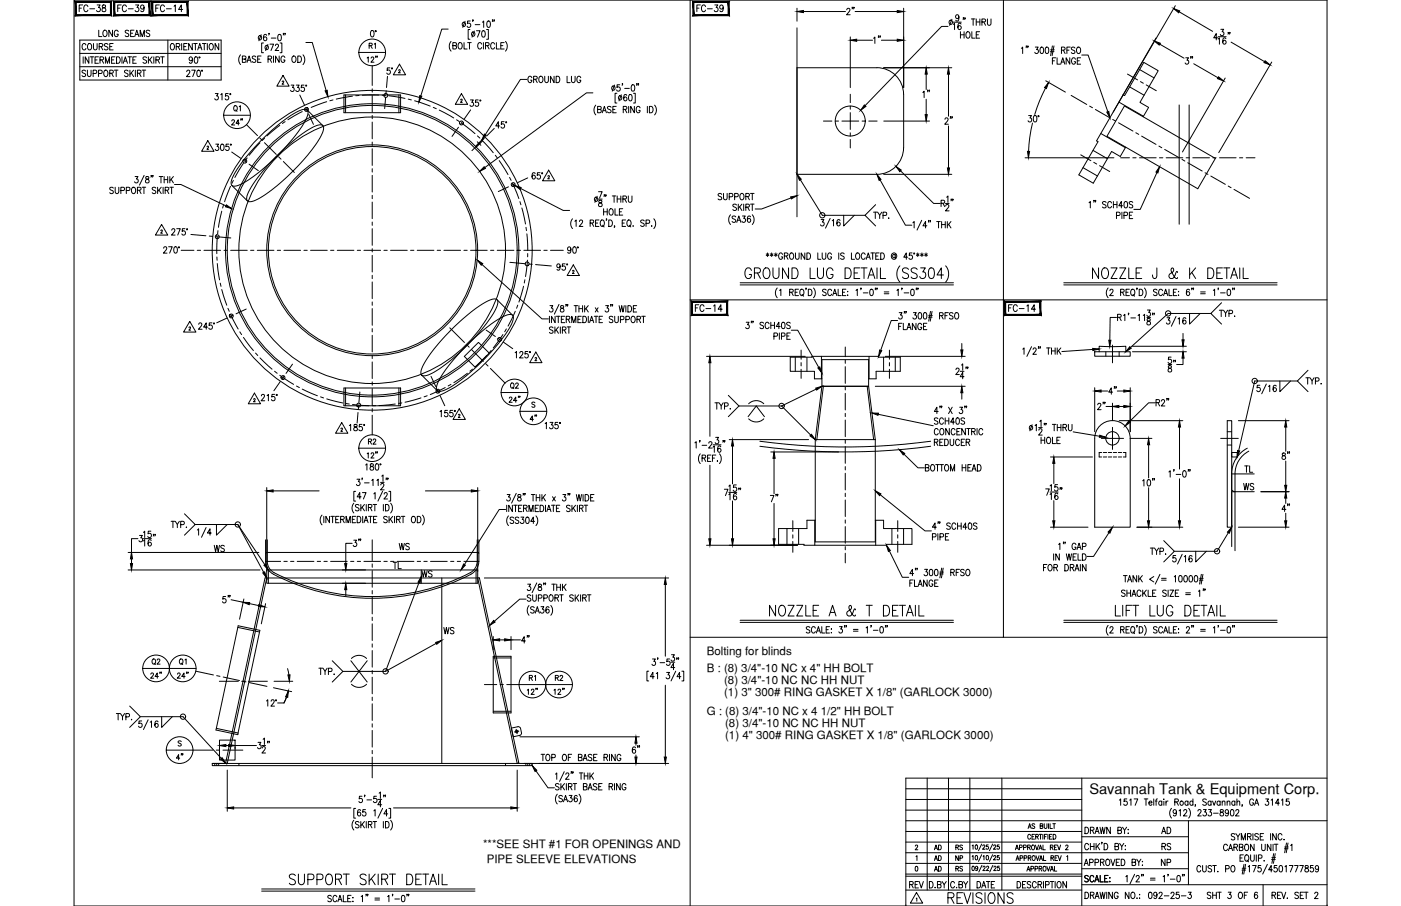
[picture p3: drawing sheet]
<svg xmlns="http://www.w3.org/2000/svg" width="432mm" height="279mm" viewBox="0 0 432 279" stroke-linecap="round" stroke-linejoin="round" font-family="sans-serif">
<defs><g id="words">
<g font-size="6.6">
<text x="335.8" y="87.1">NOZZLE J &amp; K DETAIL</text>
<text x="236.4" y="191.2">NOZZLE A &amp; T DETAIL</text>
<text x="342.9" y="191.2">LIFT LUG DETAIL</text>
<text x="88.2" y="274.1">SUPPORT SKIRT DETAIL</text>
<text x="291.4" y="279.8">REVISIONS</text>
</g>
<g font-size="5.7">
<text x="363.7" y="116.1" transform="rotate(-90 363.7 116.1)">58&quot;</text>
<text x="340.8" y="122.8">4&quot;</text>
<text x="337.3" y="127.7">2&quot;</text>
<text x="159.8" y="199.7">4&quot;</text>
</g>
<g font-size="5.3">
<text x="23.6" y="4.9">FC-38</text>
<text x="35.3" y="4.9">FC-39</text>
<text x="47.3" y="4.9">FC-14</text>
<text x="213.8" y="4.9">FC-39</text>
<text x="260" y="5.6">2&quot;</text>
<text x="141.5" y="9.5">5'-10&quot;</text>
<text x="78.7" y="13.8">6'-0&quot;</text>
<text x="268.5" y="14.5">1&quot;</text>
<text x="368.7" y="21.2" transform="rotate(-90 368.7 21.2)">3&quot;</text>
<text x="187.7" y="29.3">5'-0&quot;</text>
<text x="287.9" y="31.4" transform="rotate(-90 287.9 31.4)">1&quot;</text>
<text x="294.6" y="39.5" transform="rotate(-90 294.6 39.5)">2&quot;</text>
<text x="213.4" y="97.4">FC-14</text>
<text x="310.1" y="97.4">FC-14</text>
<text x="398.6" y="142.9" transform="rotate(-90 398.6 142.9)">8&quot;</text>
<text x="240.9" y="155.9" transform="rotate(-90 240.9 155.9)">7&quot;</text>
<text x="382.4" y="152.4">WS</text>
<text x="398.6" y="159.1" transform="rotate(-90 398.6 159.1)">4&quot;</text>
<text x="65.3" y="171.4">WS</text>
<text x="107.9" y="169.7">3&quot;</text>
<text x="120.3" y="176.7">TL</text>
<text x="129.1" y="179.2">WS</text>
<text x="72" y="187.3" transform="rotate(-90 72 187.3)">5&quot;</text>
<text x="135.8" y="196.8">WS</text>
<text x="198.3" y="233.5" transform="rotate(-90 198.3 233.5)">6&quot;</text>
<text x="279.4" y="275.2">REV</text>
</g>
<g font-size="4.9">
<text x="24.3" y="16.6">COURSE</text>
<text x="29.6" y="12.3">LONG SEAMS</text>
<text x="112.9" y="16.2">R1</text>
<text x="75.1" y="35.6" transform="rotate(-90 75.1 35.6)">Q1</text>
<text x="316.1" y="38.8">30°</text>
<text x="401.5" y="119.6">TYP.</text>
<text x="155.9" y="125.2">24&quot;</text>
<text x="156.6" y="121">Q2</text>
<text x="166.5" y="131.2" transform="rotate(-90 166.5 131.2)">4&quot;</text>
<text x="219.4" y="127.4">TYP.</text>
<text x="112.5" y="138.3">R2</text>
<text x="284.3" y="146.4">BOTTOM HEAD</text>
<text x="382.8" y="146.8">TL</text>
<text x="122.1" y="170.7">WS</text>
<text x="353.5" y="172.2">TYP.</text>
<text x="97.4" y="209.2">TYP.</text>
<text x="45.5" y="210.3">24&quot;</text>
<text x="53.6" y="210.3">24&quot;</text>
<text x="57.5" y="235.7" transform="rotate(-90 57.5 235.7)">4&quot;</text>
<text x="357" y="258.2">AD</text>
<text x="357.4" y="263.2">RS</text>
<text x="357" y="268.1">NP</text>
</g>
<text font-size="4.5" x="335.7" y="244.9">Savannah Tank &amp; Equipment Corp.</text>
<g font-size="4.4">
<text x="45.9" y="206">Q2</text>
<text x="54.3" y="206">Q1</text>
<text x="162.3" y="211">R1</text>
<text x="170.4" y="211">R2</text>
<text x="287.2" y="263.2">AD</text>
<text x="293.9" y="263.2">RS</text>
<text x="287.2" y="269.9">AD</text>
<text x="287.2" y="266.7">AD</text>
<text x="293.5" y="266.7">NP</text>
<text x="293.9" y="269.9">RS</text>
</g>
<g font-size="3.5">
<text x="217.8" y="202">Bolting for blinds</text>
<text x="217.8" y="207.2">B : (8) 3/4&quot;-10 NC x 4&quot; HH BOLT</text>
<text x="223.2" y="210.9">(8) 3/4&quot;-10 NC NC HH NUT</text>
<text x="223.2" y="214.7">(1) 3&quot; 300# RING GASKET X 1/8&quot; (GARLOCK 3000)</text>
<text x="217.8" y="220.4">G : (8) 3/4&quot;-10 NC x 4 1/2&quot; HH BOLT</text>
<text x="223.5" y="224.2">(8) 3/4&quot;-10 NC NC HH NUT</text>
<text x="223.5" y="227.9">(1) 4&quot; 300# RING GASKET X 1/8&quot; (GARLOCK 3000)</text>
<text x="148.9" y="261.7">***SEE SHT #1 FOR OPENINGS AND</text>
<text x="150" y="266">PIPE SLEEVE ELEVATIONS</text>
</g>
</g></defs>
<!-- layer: 0 -->
<g fill="none" stroke="#000" stroke-width=".31">
<path d="M22.8 0h386.2v279.4h-386.2zM212.7 0v279.4M309.3 0v92.5h-96.6M409 92.5h-99.7v104h-96.6M309.3 196.5h99.7M285.8 240v34.5M292.3 240v34.5M298.9 240v34.5M308.8 240v34.5M333.4 240v39.4M409 240h-129.8v39.4M279.2 243.2h54.2"/>
<path d="M279.2 246.5h54.2M279.2 249.8h54.2M279.2 256.4h54.2M279.2 259.7h54.2M279.2 253.1h129.8M333.4 258h32.9M366.3 253.1v19.7M279.2 266.3h54.2M279.2 263h87.1M279.2 270.2h54.2M279.2 269.6h54.2M279.2 274.5h54.2"/>
<path d="M333.4 272.8h75.6M333.4 267.9h32.9M389.3 272.8v6.6"/>
</g>
<!-- layer: TEXT -->
<g fill="none" stroke="#000" stroke-width=".31">
<path d="M123.1 19.8l1.9 3.3h-3.8zM87 25.2l.1-.2 .4 .1-.6 .9h.6M87.2 23.3l1.9 3.3h-3.8zM122.9 21.7l.1-.2a.27 .27 0 0 1 .3 .1 .27 .27 0 0 1-.1 .4l-.4 .5h.6M142 30.8l.1-.2 .4 .2-.6 .8h.6M142.2 28.9l1.9 3.3h-3.8zM63.8 45.3l.2-.2 .3 .2-.5 .7h.5M64.1 43.4l1.9 3.3h-3.9zM168.9 54.4l.1-.2 .3 .1-.5 .8h.6M169.1 52.5l1.9 3.3h-3.8zM49.6 71.1l.3-.2 .1 .3-.5 .7h.6M49.8 69.2l1.9 3.3h-3.8z"/>
<path d="M58.5 99.1l1.9 3.3h-3.8zM176.4 83.6l.1-.2a.27 .27 0 0 1 .4 .1 .27 .27 0 0 1-.1 .4l-.4 .4h.6M176.7 81.7l1.9 3.3h-3.8zM58.3 101l.1-.2 .3 .2-.5 .8h.6M164.9 110.5l.1-.2a.27 .27 0 0 1 .4 .1 .27 .27 0 0 1-.1 .4l-.4 .4h.5M165.1 108.6l1.9 3.2h-3.7zM78.2 123.2v-.2a.24 .24 0 0 1 .3 0 .24 .24 0 0 1 .1 .3l-.5 .6h.6M78.4 121.2l1.9 3.3h-3.8zM105.1 132.2l.1-.2 .4 .2-.5 .8h.5M105.3 130.3l1.9 3.3h-3.8zM141.3 128l.1-.2a.27 .27 0 0 1 .4 .1 .27 .27 0 0 1-.2 .4l-.4 .5h.6M141.5 126.1l1.9 3.2h-3.8z"/>
<path d="M316.9 255.5l.5-1.5 .4 1.5M317.1 255h.5M317.6 257.7a.46 .46 0 0 0-.5-.4 .46 .46 0 0 0-.3 .6v.3a.46 .46 0 0 0 .3 .6 .46 .46 0 0 0 .5-.4M318.1 258h.5M318.9 257.3h-.8v1.5h.8M318.9 254.2l-.3-.2-.5 .2 .1 .4 .7 .3v.4l-.3 .2-.5-.2M319.2 258l.7-.1v-.5l-.7-.1v1.5M319.6 258l.4 .8M320.3 257.3h.8M320.6 254.7h.7v-.6l-.7-.1v1.5l.8-.1v-.5l-.3-.2M320.7 257.3v1.5M321.4 257.3v1.5"/>
<path d="M321.8 254v1.1l.4 .4 .4-.2 .1-1.3M321.9 258h.5M322.7 257.3h-.8v1.5M323 257.3v1.5M323.2 254v1.5M323.5 258h.4M323.6 254v1.5h.8M324.2 257.3h-.7v1.5h.7M324.5 254h.8M324.6 257.3a.75 .75 0 0 1 .9 .7 .75 .75 0 0 1-.9 .8zM324.9 254v1.5M334.4 255.1a1.01 1.01 0 0 1 1.1 1 1.01 1.01 0 0 1-1.1 1z"/>
<path d="M336.1 256.1l.9-.2 .1-.6-1-.2v2M336.6 256.1l.6 1M337.5 257.1l.6-2 .7 2M337.7 256.4h.8M339 255.1l.4 2 .4-2 .4 2 .4-2M339.7 259.8h-.2h.2l-.2 .5M342.2 255.1v2l-1.1-2v2M344.5 256.1l1-.2 .1-.6-1.1-.2v2l1.1-.2 .1-.5-.5-.3M345 246.8l.4-.4v1.9M346 255.1l.6 1v1M347.2 255.1l-.6 1M347.3 246.4h-.8l-.1 .8a.61 .61 0 0 1 .9 .1 .61 .61 0 0 1-.1 .8 .61 .61 0 0 1-.8-.1"/>
<path d="M347.6 257h.2zM347.7 255.8v.1zM348.2 246.8l.4-.4v1.9M349.5 246.4h1.2l-.8 1.9M352.7 246.4h1.1M353.2 246.4v1.9M354.1 247.6h.9l-.1-.5a.58 .58 0 0 0-.8 .7 .58 .58 0 0 0 .9 .3M355.6 246.4v1.9M356.1 247h.5M356.7 246.4l-.3 .1-.1 .3v1.5M358.1 247.3l-.2-.2a.58 .58 0 0 0-.8 .6 .58 .58 0 0 0 1 .4M358.1 247v1.3"/>
<path d="M358.7 246.4v.2zM358.7 247.1v1.2M359.4 247v1.3M360 247l-.4 .1-.2 .5M361.1 249.3a2.24 2.24 0 0 0 0 3M362.1 247.3l.9-.1 .1-.6-1-.2v1.9M362.6 250.3l-.1 .3a.54 .54 0 0 1-.8 .1 .54 .54 0 0 1 0-.8 .54 .54 0 0 1 .8 .1l.1 .3a.9 .9 0 0 1-.6 1.3l-.4-.2M362.6 247.3l.6 1M363.4 250l.4-.3v1.9M364.8 250.1l.2-.3 .5-.1 .3 .5-1.1 1.4h1.2M366.1 247.3l-.1-.2a.58 .58 0 0 0-.8 .6 .58 .58 0 0 0 .9 .4M366.1 247v1.3"/>
<path d="M366.4 249.3a2.31 2.31 0 0 1 0 3M367.7 247.3a.56 .56 0 0 0-.8 0 .56 .56 0 0 0 0 .8 .56 .56 0 0 0 .8 0M367.7 246.4v1.9M368.5 248.3h-.2h.2l-.2 .4M369.2 250.1l.3-.4h.4l.3 .3-1.1 1.6h1.1M370.9 249.7h.9l-.5 .7a.6 .6 0 0 1 .5 .9 .6 .6 0 0 1-1.1 0M371.8 246.7l-.4-.3-.7 .3 .2 .4 .9 .7v.3l-.4 .2-.7-.2M372.5 249.7h.9l-.5 .7a.6 .6 0 0 1 .5 1 .6 .6 0 0 1-1.1-.1M373.3 247.3a.56 .56 0 0 0-.8 0 .56 .56 0 0 0 0 .8 .56 .56 0 0 0 .8 0M373.3 247v1.3M373.7 247l.5 1.3 .5-1.3M374 250.8h1.5"/>
<path d="M376 247.3a.56 .56 0 0 0-.7 0 .56 .56 0 0 0 0 .8 .56 .56 0 0 0 .7 0M376 247v1.3M376.2 249.8v.5a.72 .72 0 0 1 .8 .4 .72 .72 0 0 1-.3 .9 .63 .63 0 0 1-.7-.6 .63 .63 0 0 1 .8-.6l.2-.3v-.3zM376.7 247.4l.4-.4 .4 .1v1.2M376.7 247v1.3M378.2 247.4l.4-.4 .4 .1 .1 1.2M378.2 247v1.3M378.6 250.3v.3a.54 .54 0 0 1-.8 .1 .54 .54 0 0 1 0-.8 .54 .54 0 0 1 .8 .1v.3a.9 .9 0 0 1-.6 1.3l-.3-.2M379.4 249.8l.3-.1a1.06 1.06 0 0 1 .6 .9 1.06 1.06 0 0 1-.6 1l-.3-.1-.2-.7zM380.6 257.3l-.4-.2-.6 .1-.1 .5 .9 .5 .2 .5-.4 .3-.7-.3M380.6 247.3a.56 .56 0 0 0-.8 0 .56 .56 0 0 0 0 .8 .56 .56 0 0 0 .8 0M380.6 247v1.3"/>
<path d="M380.9 250.1l.1-.3 .5-.1 .3 .5-1 1.4h1.1M380.9 257.1l.7 .9v1M381.2 247.4l.4-.4 .4 .1 .1 1.2M381.2 246.4v1.9M382.2 257.1l-.6 .9M382.6 259v-1.9l.6 1.9 .7-1.9v1.9M382.9 248.3l-.1 .4M384.5 258l.9-.1 .1-.7-1-.1v1.9M385.1 258l.5 1M386.2 257.1v1.9M386.3 246.8a.61 .61 0 0 0-.7-.4 .61 .61 0 0 0-.5 .7v.5a.61 .61 0 0 0 .6 .8 .61 .61 0 0 0 .6-.8h-.4M386.7 248.3l.6-1.9 .6 1.9"/>
<path d="M386.9 247.7h.8M387.9 257.3l-.4-.2-.6 .1-.1 .5 .9 .5 .2 .5-.4 .3-.8-.3M388.4 258h.6M389.4 257.1h-1v1.9h1M390.1 246.4h.9l-.5 .7a.6 .6 0 0 1 .5 .9 .6 .6 0 0 1-1.1 0M391.6 257.1v1.9M391.8 246.8l.4-.4v1.9M393.4 257.1v1.9l-1.2-1.9v1.9M394.3 247.7h-1.2l.8-1.3v1.9M395 246.8l.4-.4v1.9M395.1 257.5a.62 .62 0 0 0-.7-.4 .62 .62 0 0 0-.5 .7v.5a.62 .62 0 0 0 .5 .7 .62 .62 0 0 0 .7-.4M395.7 258.9h.1z"/>
<path d="M396.5 260l-.6 3M397 260l-.6 3M397.3 246.4h-.8l-.1 .8a.61 .61 0 0 1 .9 .1 .61 .61 0 0 1-.1 .8 .61 .61 0 0 1-.9-.1M282.1 260.9l.3-.3 .4 .3-.7 1.2h.8M282.2 267.2h.2a.82 .82 0 0 1 .5 .7 .82 .82 0 0 1-.5 .7l-.3-.2zM282.3 264.2l.3-.3v1.5M282.4 277.1l.2-.2v1M282.5 275.2l1.9 3.3h-3.8zM288.2 273.6v.2zM288.9 272.8l1-.1v-.8l-1-.1v2l1.1-.2v-.4l-.4-.4M290.4 271.8l.6 1v1M291.7 271.8l-.7 1"/>
<path d="M294.2 272.3a.62 .62 0 0 0-.7-.5 .62 .62 0 0 0-.5 .8v.5a.62 .62 0 0 0 .5 .7 .62 .62 0 0 0 .7-.5M295.6 272.8l.9-.1 .1-.7-1-.2v2l1-.2 .1-.4-.4-.4M297 271.8l.6 1v1M298.3 271.8l-.7 1M299.6 264.1l.3-.3v1.4M299.6 260.8l.3-.2v1.3M299.7 267.2l.2-.1a.66 .66 0 0 1 .4 .7 .66 .66 0 0 1-.6 .6l-.1-.5zM300.7 263.9a.65 .65 0 0 1 .7 .5 .65 .65 0 0 1-.4 .8l-.4-.3zM300.7 260.6a.65 .65 0 0 1 .7 .5 .65 .65 0 0 1-.4 .8l-.4-.3zM301.1 271.8a1 1 0 0 1 1.2 1 1 1 0 0 1-1.2 1zM301.3 267.6a.36 .36 0 0 1-.5 .3 .36 .36 0 0 1-.1-.6 .36 .36 0 0 1 .6 0l-.1 1.1-.5-.1M302.6 273.8l.6-2 .6 2"/>
<path d="M302.6 263.6l-1 2M302.6 260.3l-1 2M302.6 266.9l-.9 2M302.9 260.9l.2-.3 .5 .2-.8 1.1h.8M303 267.4l.2-.3 .4 .3-.7 1.1h.8M303 264.1l.3-.3v1.4M304 271.8h1.1M304.1 267.4l.2-.3 .4 .3-.7 1.1h.8M304.1 263.9a.6 .6 0 0 1 .6 .6 .6 .6 0 0 1-.6 .6zM304.6 260.6h-.6v.5a.42 .42 0 0 1 .6 0 .42 .42 0 0 1-.1 .6 .42 .42 0 0 1-.6-.1M304.6 271.8v2M305.9 263.6l-1 2"/>
<path d="M305.9 260.3l-1 2M306 266.9l-1 2M306.3 264.2l.2-.4 .4 .3-.7 1.1h.8M306.3 260.9l.2-.3 .4 .2-.7 1.1h.8M306.3 267.4l.3-.3 .4 .3-.7 1.1h.7M306.6 271.8h-1.1v2M307.9 263.8h-.5l-.1 .6a.42 .42 0 0 1 .7 0 .42 .42 0 0 1-.1 .6 .42 .42 0 0 1-.6-.1M307.9 260.6h-.5l-.1 .5a.42 .42 0 0 1 .7 0 .42 .42 0 0 1-.1 .6 .42 .42 0 0 1-.6-.1M308 267.1h-.5l-.1 .6a.42 .42 0 0 1 .6 0 .42 .42 0 0 1 0 .6 .42 .42 0 0 1-.6-.1M312.9 262.1l.5-1.5 .5 1.5M313.1 265.4l.5-1.5 .5 1.5M313.1 261.6h.6"/>
<path d="M313.3 264.9h.6M313.5 271.8a1 1 0 0 1 1.1 1 1 1 0 0 1-1.1 1zM314.2 261.4l.7-.1 .1-.6-.8-.1v1.5M314.4 264.6h.7l.1-.6-.8-.1v1.5M315.5 261.4l.7-.1 .1-.6-.8-.1v1.5M315.6 264.6h.8v-.6l-.8-.1v1.5M316.2 271.8h-1v2h1M316.5 268.6l.5-1.4 .4 1.4M316.7 268.2h.6M316.7 261.3l.7-.1 .1-.5-.8-.1v1.5M316.9 264.6l.7-.1 .1-.5-.8-.1v1.5M317.1 261.3l.5 .8"/>
<path d="M317.3 264.6l.4 .8M317.7 272.1l-.4-.3-.7 .3 .1 .5 .9 .5a.48 .48 0 0 1-.3 .7l-.7-.3M317.7 267.9h.8v-.7h-.8v1.4M318.2 260.7l.1-.1a.7 .7 0 0 1 .6 .8 .7 .7 0 0 1-.7 .6l-.3-.5zM318.3 263.9h.2a.7 .7 0 0 1 .6 .7 .7 .7 0 0 1-.8 .7l-.2-.5zM319 267.9h.7v-.7h-.7v1.4M319.1 260.6l.5 1.5 .5-1.5M319.3 263.9l.5 1.5 .5-1.5M319.4 272.3a.62 .62 0 0 0-.8-.5 .62 .62 0 0 0-.4 .8v.5a.62 .62 0 0 0 .4 .7 .62 .62 0 0 0 .8-.5M319.9 272.8l1-.1 .1-.7-1.1-.2v2M320.2 262.1l.5-1.5 .5 1.5M320.3 267.9l.7-.1v-.6h-.7v1.4"/>
<path d="M320.4 265.4l.4-1.5 .5 1.5M320.4 261.6h.6M320.5 272.8l.6 1M320.5 264.9h.7M320.7 267.9l.4 .7M321.5 260.6v1.5h.7M321.6 271.8v2M321.6 263.9v1.5h.7M321.7 267.2a.68 .68 0 0 1 .7 .7 .68 .68 0 0 1-.7 .7l-.2-.5zM322.2 272.9l1-.1v-.9l-1-.1v2M322.6 267.2l.5 1.4 .5-1.4M323.7 271.8h1.1"/>
<path d="M323.7 268.6l.5-1.4 .5 1.4M323.7 261.3l.7-.1 .1-.5-.8-.1v1.5M323.9 264.6l.7-.1v-.6h-.7v1.5M323.9 268.2h.6M324.1 261.3l.5 .8M324.3 271.8v2M324.3 264.6l.4 .8M325 267.2v1.4h.7M325 261.3h.5M325.2 264.6h.4M325.2 271.8v2M325.8 260.6h-.8v1.5h.8"/>
<path d="M325.9 263.9h-.7v1.5h.7M325.9 260.6l.5 1.5 .5-1.5M326.1 271.9l.1-.1a1.01 1.01 0 0 1 .9 1 1.01 1.01 0 0 1-.9 1 1.27 1.27 0 0 1-.1-1.9zM326.1 263.9l.5 1.5 .5-1.5M328.5 260.9l.2-.3 .5 .3-.8 1.2h.8M328.7 271.8v2l-1.1-2v2M328.8 264.2l.3-.3v1.5M334.2 266.9l.6-1.9 .6 1.9M334.4 275.1a1 1 0 0 1 1.1 1 1 1 0 0 1-1.1 1zM334.4 266.3h.8M335.4 270.3l-.4-.3-.7 .3 .2 .4 .9 .7v.3l-.4 .3-.7-.3M335.5 260.6a.62 .62 0 0 0-.7-.5 .62 .62 0 0 0-.5 .8v.4a.62 .62 0 0 0 .5 .8 .62 .62 0 0 0 .7-.5"/>
<path d="M335.8 266l1-.1 .1-.7-1.1-.2v1.9M336.1 276.1l.9-.1 .1-.7-1-.2v2M336.1 260.1v2M336.1 261h1.1M336.6 276.1l.6 1M337.1 270.5a.61 .61 0 0 0-.7-.5 .61 .61 0 0 0-.5 .7v.5a.61 .61 0 0 0 .5 .8 .61 .61 0 0 0 .7-.5M337.2 260.1v2M337.4 272l.7-2 .6 2M337.5 277.1l.6-2 .7 2M337.5 266l1-.1v-.7l-1-.2v1.9M337.7 271.3h.8M337.7 276.5h.8"/>
<path d="M337.8 260.1v2M338.2 260.9l.7 1.2M338.9 260.1l-1.1 1.3M339 275.1l.4 2 .4-2 .4 2 .4-2M339.1 270v2h1M339.2 265.9l.9-.1v-.7l-.9-.1v1.9M339.7 265.9l.6 1M340.3 260.1a1 1 0 0 1 1.1 1 1 1 0 0 1-1.1 1zM340.5 270.9h.6M341.1 265.1l.1-.1a1 1 0 0 1 .9 .9 1 1 0 0 1-.9 1 1.26 1.26 0 0 1-.1-1.8zM341.1 275.1v2M341.5 270h-1v2h1"/>
<path d="M342 271.9h.1zM342.1 270.6v.2zM342.4 265l.6 1.9 .6-1.9M342.9 275.1v2l-1.2-2v2M343.6 261l1-.1v-.7l-1-.1v2l1.1-.2 .1-.5-.4-.4M344 265.9h.7M344.6 275.6a.62 .62 0 0 0-.7-.5 .62 .62 0 0 0-.5 .8v.5a.62 .62 0 0 0 .6 .7 .62 .62 0 0 0 .6-.7h-.4M345.1 265h-1.1v1.9h1.1M345.1 260.1l.6 .9v1.1M345.6 265a1 1 0 0 1 1.1 .9 1 1 0 0 1-1.1 1zM346.4 260.1l-.7 .9M346.8 260.8v.1z"/>
<path d="M346.8 261.9v.2zM347 270.4l.4-.4v2M348 275.1v2l-1.2-2v2M348.8 275.2l.2-.1a1 1 0 0 1 .8 1 1 1 0 0 1-.8 1 1.29 1.29 0 0 1-.2-1.9zM348.9 265.9l1-.1v-.7l-1-.1v1.9l1-.1 .1-.5-.4-.4M349.7 269.6l-1.4 3M350.2 270.5l.3-.5h.3l.3 .4-1 1.6h1.1M350.4 277h.1zM350.4 265l.6 .9v1M351.2 275.8h.1M351.2 276.9h.1M351.6 265l-.6 .9"/>
<path d="M351.9 269.7h-.1h.1l-.1 .5M352 266.8h.2zM352.1 265.6v.2zM352.4 269.7l-.1 .5M354.2 275.2l.4-.1a1.15 1.15 0 0 1-.2 2l-.4-.4v-.4zM354.6 270.8h1.4M354.6 271.4h1.4M356.6 275.8a.53 .53 0 0 1-.7 .4 .53 .53 0 0 1-.2-.8 .53 .53 0 0 1 .8 0l.1 .4a.95 .95 0 0 1-.6 1.3l-.4-.3M357.2 275.6l.3-.5 .5 .1 .2 .3-.3 .7-.8 .9h1.2M358.5 270.4l.4-.4v2M358.8 276.3h1.5M360.1 269.7l-.2 .5"/>
<path d="M360.7 271.1h1.4M360.9 275.6l.3-.5h.3l.4 .4-.3 .7-.8 .9h1.2M362.9 270.1l.3-.1a1.09 1.09 0 0 1 .6 1 1.09 1.09 0 0 1-.6 1 1.43 1.43 0 0 1-.3-1.9zM363.4 275.1h-.8l-.1 .9a.61 .61 0 0 1 .9 0 .61 .61 0 0 1-.1 .9 .61 .61 0 0 1-.9-.2M364.1 276.3h1.4M364.5 269.7l-.1 .5M365 269.7h-.2h.2l-.2 .5M366.2 275.1h.9l-.5 .8a.6 .6 0 0 1 .5 .9 .6 .6 0 0 1-1-.1M370.1 267.4a.61 .61 0 0 0-.8-.5 .61 .61 0 0 0-.4 .8v.4a.61 .61 0 0 0 .4 .8 .61 .61 0 0 0 .8-.5M370.6 266.9v1.4l.5 .6 .6-.3 .1-1.7M373.2 275.4l-.4-.3-.7 .3 .1 .5 .9 .5a.48 .48 0 0 1-.3 .7l-.7-.3M373.4 267.2l-.4-.3-.7 .3 .2 .5 .9 .6v.3l-.4 .3-.7-.3"/>
<path d="M373.8 266.9h1.1M373.8 276.1h1.1M373.8 275.1v2M374.3 266.9v2M374.9 275.1v2M375.3 275.1h1.1M375.3 268.7v.2zM375.8 275.1v2M377.7 267.9h1v-.9l-1-.1v2M378.3 260.8a.62 .62 0 0 0-.7-.4 .62 .62 0 0 0-.5 .7v.5a.62 .62 0 0 0 .5 .7 .62 .62 0 0 0 .7-.4M378.5 275.1h.9l-.5 .8a.6 .6 0 0 1 .5 .9 .6 .6 0 0 1-1-.1M378.6 262.3l.7-1.9 .6 1.9"/>
<path d="M378.9 261.7h.8M379.7 267l.1-.1a1.02 1.02 0 0 1 .8 1 1.02 1.02 0 0 1-.8 1 1.27 1.27 0 0 1-.1-1.9zM380.3 261.3l1-.1v-.7l-1-.1v1.9M380.9 261.3l.5 1M382 261.3l.9-.1v-.8h-.9v1.9l.9-.1 .2-.5-.4-.4M382 275.2l.1-.1a1 1 0 0 1 .9 1 1 1 0 0 1-.9 1 1.27 1.27 0 0 1-.1-1.9zM382.2 264.6h.6M382.8 268.3h1.1M382.9 267.8h1.1M383.2 263.6h-1v2h1M383.4 266.6l-.5 3M383.5 276.1h.6"/>
<path d="M383.8 263.9l.3-.3a1 1 0 0 1 .8 1 1 1 0 0 1-.8 1l-.5-.7zM383.9 260.4h.1a1 1 0 0 1 .9 .9 1 1 0 0 1-.9 1 1.28 1.28 0 0 1-.1-1.9zM383.9 266.6l-.6 3M384.3 265.2l.5 .6M384.5 275.1h-1v2M384.7 267.3l.4-.4v2M385.4 263.6v1.4l.5 .6 .6-.3 .1-1.7M386.1 266.9h1.1l-.8 2M386.5 260.4v1.9l-1.1-1.9v1.9M387.2 263.6v2M387.6 275.4l-.5-.3a1.13 1.13 0 0 0 .1 2 .58 .58 0 0 0 .4-.8 .58 .58 0 0 0-.9-.1l-.1 .3M387.9 264.7l.9-.1 .1-.8-1-.2v2"/>
<path d="M388.6 266.9h-.8l-.1 .9a.62 .62 0 0 1 .9 0 .62 .62 0 0 1-.1 .9 .62 .62 0 0 1-.9-.2M388.9 260.4v1.6l.4 .3 .6-.3 .1-1.6M389.6 265.4v.2zM390.6 266.6l-1.4 3M391.7 260.4v1.9l-1.1-1.9v1.9M391.9 265h1.1M392 264.5h1.1M392 276.1l1-.1 .1-.7-1.1-.2v2M392.2 268.2h-1.2l.8-1.3v2M392.4 260.4v1.9M392.6 263.2l-.6 3.1M392.6 276.1l.6 1"/>
<path d="M392.7 260.4h1.2M393 263.2l-.5 3.1M393.3 260.4v1.9M393.6 266.9h-.9v.9a.62 .62 0 0 1 .9 0 .62 .62 0 0 1-.1 .9 .62 .62 0 0 1-.9-.2M393.7 276.1h.7M394.4 267l.3-.1a1.09 1.09 0 0 1 .6 1 1.09 1.09 0 0 1-.6 1l-.4-.4-.1-.4zM394.8 275.1h-1.1v2h1.1M395 275.1l.6 2 .7-2M395.9 261.7h1.1M395.9 261.2h1.2M396 267.3l.4-.4v2M396.7 276.9v.2z"/>
<path d="M397.4 266.9h1.1l-.8 2M397.8 260.7l.4-.3v1.9M399 266.9h1.1l-.8 2M400.2 275.4l-.4-.3-.6 .1v.6l.8 .5 .2 .5-.4 .3-.7-.3M400.6 266.9h1.1l-.8 2M400.7 276.1h.7M401.8 275.1h-1.1v2h1.1M402 275.1h1.1M402.3 267v.6a.73 .73 0 0 1 .9 .4 .73 .73 0 0 1-.3 .9 .64 .64 0 0 1-.8-.7 .64 .64 0 0 1 .9-.5l.2-.3-.1-.4zM402.6 275.1v2M404.7 266.9h-.8v.9a.62 .62 0 0 1 .9 0 .62 .62 0 0 1-.1 .9 .62 .62 0 0 1-.9-.2M405.2 275.6l.3-.5 .5 .1 .2 .3-1.1 1.6h1.2"/>
<path d="M406.4 267.6l-.2 .5a.55 .55 0 0 1-.8-.2 .55 .55 0 0 1 .2-.8 .55 .55 0 0 1 .7 .1l.1 .4a.93 .93 0 0 1-.6 1.3l-.4-.3"/>
<circle cx="364.2" cy="247.6" r=".62"/>
</g>
<!-- layer: SHOP TAG -->
<path d="M279.2 279.4h.1M409 279.4h.1" fill="none" stroke="#000" stroke-width=".31"/>
<!-- layer: SHELL -->
<path d="M363.4 32.4v36.8M366.5 32.4v36.8M234.2 136.1a196.7 196.7 0 0 0 52.6 0M234.2 137.6a199.1 199.1 0 0 0 52.6 0M384.4 138.2a8.9 8.9 0 0 0-4.8 8v4.9l.7 .5h.3M384.9 139.1a7.9 7.9 0 0 0-4.3 7.1v23.6M386.6 151.6h-7v17M81.9 166.5v3.9h65.7v-3.9M82.4 166.5v7.2l.7 1.7a7.2 7.2 0 0 0 3.8 2.4 65.5 65.5 0 0 0 58.6-1.5l1.1-1.4 .4-1.2 .1-7.2M82.4 170.4l-.5 .2a7 7 0 0 0 .8 5.1 7.8 7.8 0 0 0 4 2.6 65.9 65.9 0 0 0 59.1-1.6l1.3-1.6 .5-2M147.1 170.4l.5 .2v2.5" fill="none" stroke="#000" stroke-width=".31"/>
<!-- layer: PHANTOM -->
<g fill="none" stroke="#000" stroke-width=".31">
<path d="M379.6 146.2h7M81.9 173.1h4.6M87.5 173.1h1M89.6 173.1h1M91.6 173.1h5.2M97.8 173.1h1M99.8 173.1h1.1M101.9 173.1h5.1M108.1 173.1h1M110.1 173.1h1M112.2 173.1h5.1M118.3 173.1h1.1"/>
<path d="M122.4 173.1h5.2M128.6 173.1h1M130.6 173.1h1.1M132.7 173.1h5.1M138.9 173.1h1M140.9 173.1h1M143 173.1h4.6"/>
</g>
<!-- layer: EXTERNALS -->
<g fill="none" stroke="#000" stroke-width=".31">
<path d="M94.7 34l4.8 4.7M278.5 29.1a8.2 8.2 0 0 0-8.2-8.2h-24.7v32.9h24.7a8.2 8.2 0 0 0 8.2-8.3M278.5 29.1v16.5M71.5 57.2l4.8 4.8M80.7 43.1a41.4 41.4 0 0 1 12.4-9.3 1.21 1.21 0 0 1 1.6 .1 1.21 1.21 0 0 1 .1 1.6 43.7 43.7 0 0 1-11 14.1 31.7 31.7 0 0 1-11.2 7.8 1.12 1.12 0 0 1-1.3-.4 1.12 1.12 0 0 1 .1-1.4 39 39 0 0 1 9.3-12.5zM85.4 47.9a41.4 41.4 0 0 1 12.5-9.3 1.21 1.21 0 0 1 1.6 .1 1.21 1.21 0 0 1 .1 1.6 41.7 41.7 0 0 1-10.1 13.3 37.5 37.5 0 0 1-11.7 8.5 1.21 1.21 0 0 1-1.5-.1 1.21 1.21 0 0 1-.2-1.6 39 39 0 0 1 9.3-12.5zM147.3 44.4l.2 .2M147.8 43.9l.2 .3M148.5 43.2l.2 .2-1.9 2-.2-.3zM153.2 92.4l4.8 4.8M130 115.7l4.7 4.8M139.1 101.6a41.4 41.4 0 0 1 12.5-9.3 1.21 1.21 0 0 1 1.6 .1 1.21 1.21 0 0 1 .1 1.6 41.9 41.9 0 0 1-10.1 13.3 37.8 37.8 0 0 1-11.7 8.5 1.21 1.21 0 0 1-1.5-.1 1.21 1.21 0 0 1-.2-1.6 39 39 0 0 1 9.3-12.5z"/>
<path d="M144.8 105.6a37.1 37.1 0 0 1 11.6-8.5 1.21 1.21 0 0 1 1.6 .1 1.21 1.21 0 0 1 .1 1.6 39 39 0 0 1-9.3 12.5 40.4 40.4 0 0 1-12.5 9.3 1.2 1.2 0 0 1-1.6-.2 1.2 1.2 0 0 1-.1-1.5 41.6 41.6 0 0 1 10.2-13.3zM337.4 108.5h10.9v1.4h-10.9zM338.8 108.5v-1.7h8.2v1.7M340.8 108.5v1.4M344.9 108.5v1.4M337.4 135.2a5.5 5.5 0 0 1 5.5-5.5 5.5 5.5 0 0 1 5.4 5.5M337.4 135.2v27.4h10.9v-27.4M339.5 139.6h-.7v1.3h.7M340 139.6h1.1M341.6 139.6h1M343.1 139.6h1M344.7 139.6h1"/>
<path d="M346.2 139.6h.8v1.3h-.8M378.2 129.7h1.4v32.9h-1.4zM378.2 133.1h1.4M378.2 137.2h1.4M379.6 139.6h1.7v1.3h-1.7zM340 140.9h1.1M341.6 140.9h1M343.1 140.9h1M344.7 140.9h1M82.7 175.8v4.1M146.7 175.8h-64.5v4.1h65v-4.1h-.5v4.1M73.3 193.5l6.7 1.4"/>
<path d="M65.4 235.4h98.6v.7h-98.6zM66.2 235.4v.7M66.7 224.6l6.7 1.5M67.4 235.4v.7M73.3 226.5l6.8-32.1-6.7-1.4-6.8 32.1 6.7 1.5M73.6 235.4v.7M155.8 235.4v.7M159.6 224.1l.5 .1 .3 .4 .2 1.9-.4 .3-2 .4-.6-2.7 2-.4M162.1 235.4v.7M163.3 235.4v.7"/>
<circle cx="94.5" cy="33.8" r=".6"/>
<circle cx="118.9" cy="29.4" r=".6"/>
<circle cx="142.2" cy="37.9" r=".6"/>
<circle cx="262.1" cy="37.3" r="4.6"/>
<circle cx="75.4" cy="49.7" r=".6"/>
<circle cx="158.2" cy="56.9" r=".6"/>
<circle cx="67" cy="73" r=".6"/>
<circle cx="114.7" cy="77.2" r="49.3"/>
<circle cx="114.7" cy="77.2" r="41.1"/>
<circle cx="114.7" cy="77.2" r="32.5"/>
<circle cx="114.7" cy="77.2" r="32"/>
<circle cx="71.3" cy="97.4" r=".6"/>
<circle cx="162.5" cy="81.4" r=".6"/>
<circle cx="87.2" cy="116.4" r=".6"/>
<circle cx="154" cy="104.7" r=".6"/>
<circle cx="110.5" cy="124.9" r=".6"/>
<circle cx="135" cy="120.6" r=".6"/>
<circle cx="342.9" cy="135.2" r="2.06"/>
<circle cx="159.2" cy="225.6" r=".39"/>
</g>
<!-- layer: SKIRT -->
<g fill="none" stroke="#000" stroke-width=".31">
<path d="M245.6 8.6v58.3M81.7 178.1l.5 .1-12.2 57.2-.5-.1zM82.2 178.2h65M136.2 178.2v57.2M147.2 178.2l.5-.1 12.2 57.2-.5 .1z"/>
<circle cx="114.7" cy="77.2" r="45.2"/>
<circle cx="114.7" cy="77.2" r="44.7"/>
</g>
<!-- layer: CENTER -->
<g fill="none" stroke="#000" stroke-width=".31">
<path d="M76 38.4l3.4 3.4M86.2 38.7l-3.9 3.2M87.9 37.5l-.9 .6M92.4 29.3l1.5 3.1M93.2 34.4l-4.5 2.5M94.3 33.4l.4 .9M95 33.5l-.9 .5M95.1 35.2l1.5 3.2M100.7 31.4l-4.8 1.7M102.6 30.8l-.9 .3M108.6 29.7l-5 .9M110.7 29.4l-1.1 .1"/>
<path d="M114.7 20.3v6.1M114.7 27.4v1M114.7 29.4v5.2M114.7 35.6v1M114.7 37.7v5.1M116.8 29.3l-5.1 .1M117.8 29.4h1M118.9 30.1l-.3 3.4M119 28l-.1 1M119.4 23.6l-.3 3.4M119.8 29.5l5 .9M125.8 30.6l1 .2"/>
<path d="M127.8 31.1l4.8 1.6M133.5 33.1l1 .4M135.4 34l4.4 2.4M140.7 36.9l.9 .6M141.3 39.2l-2 2.9M142.4 38.1l4 3.1M142.5 37.6l-.6 .8M145.1 33.9l-2 2.8M152.3 39.6l-2.3 2.4M253.8 37.3h2.6M257.4 37.3h1M259.5 37.3h5.2"/>
<path d="M262.1 29.1v2.5M262.1 32.7v1M262.1 34.7v5.2M265.7 37.3h1M267.8 37.3h2.5M330.1 29.4l4.8 2.8M335.8 32.7l.9 .5M337.6 33.8l4.5 2.5M342.9 36.8l1 .5M344.7 37.9l4.5 2.5M347.5 22.8l3.1 1.8M351.5 25.2l.9 .5"/>
<path d="M353.3 26.2l3.1 1.8M71.1 57.5l-1.9 4.7M71.4 46.9l2.9 2M71.9 55.6l-.4 .9M75 50.4l-2.6 4.3M75.1 49.4l.8 .6M76.2 48.7l-.6 .8M76.8 50.6l2.8 2M80.1 42.5l.7 .8M80.1 44l-3.3 3.9M81.5 44l3.7 3.6M81.6 42.6l-.8 .7"/>
<path d="M85.9 48.3l.7 .8M87.3 49.8l3.4 3.4M114.7 43.8v1.1M114.7 45.9v5.1M114.7 52v1.1M114.7 54.1v5.1M147.1 43.7l1.1 1.1M147.2 41.9l.7 .7M147.8 44.1l-2.3 2.4M148.6 43.3l3.4 3.8M149.2 42.7l-.7 .7M152.7 47.9l.6 .8"/>
<path d="M153.9 49.5l2.7 4.3M156.7 57.6l-3.1 1.5M157.1 54.7l.4 .9M158 56.5l1.9 4.7M158.6 56.7l-1 .5M162.6 54.9l-3.1 1.4M262.1 41v1M262.1 43v2.6M333.1 47.8l3.1 1.8M337.1 50.1l.9 .5M338.9 51.1l3.1 1.8M345.4 48.7h2.7"/>
<path d="M349.1 48.7h1.1M350.1 40.9l.9 .5M351.2 48.7h5.1M351.9 42l4.4 2.5M357.2 45l.9 .6M357.4 48.7h1M359 46.1l4.4 2.5M359.4 48.7h5.2M364.3 49.1l.9 .6M365.6 48.7h1M366.1 50.2l4.4 2.5M367.6 48.7h5.2"/>
<path d="M371.4 53.3l.9 .5M373.2 54.3l4.5 2.6M373.8 48.7h1M375.9 48.7h5.1M378.5 57.4l.9 .5M380.3 58.4l4.8 2.8M382 48.7h1M384.1 48.7h2.7M55.8 77.2h4M58.8 72.3l4.7 .4M60.8 77.2h1M62.9 77.2h5.1"/>
<path d="M64.5 72.8l1 .1M66.5 73l4.6 .4M66.8 79.2l.1 1.1M67 73.2l-.2 5M67.2 71.1l-.1 1M68.3 65.1l-1 5M68.9 63.2l-.3 1M69 77.2h1M71.1 77.2h5.1M77.2 77.2h1.1M79.3 77.2h5.1M85.4 77.2h1.1"/>
<path d="M87.5 77.2h5.1M93.7 77.2h1M95.7 77.2h5.2M101.9 77.2h1M103.9 77.2h5.2M110.1 77.2h1M112.2 77.2h5.1M114.7 60.2v1.1M114.7 62.3v5.1M114.7 68.5v1M114.7 70.5v5.1M114.7 76.7v1"/>
<path d="M114.7 78.7v5.2M118.3 77.2h1.1M120.4 77.2h5.1M126.5 77.2h1.1M128.6 77.2h5.1M134.7 77.2h1.1M136.8 77.2h5.1M143 77.2h1M145 77.2h5.2M151.2 77.2h1M153.2 77.2h5.2M159.4 77.2h1"/>
<path d="M160.3 62.2l.2 1M160.8 64.1l1.2 5M161.5 77.2h5.1M162.1 70.1l.2 1M162.4 72.1l.3 5.1M162.6 78.2v1M167.6 77.2h1.1M169.7 77.2h3.9M67 81.3l.7 5M67.9 87.3l.2 1M68.3 89.3l1.6 4.8M70 98.1l-3.2 1.4"/>
<path d="M70.3 95.1l.4 .9M71.1 96.9l2.3 4.6M71.8 97.2l-.9 .4M75.9 95.3l-3.2 1.5M114.7 84.9v1M114.7 87v5.1M114.7 93.1v1M114.7 95.2v5.1M157.1 80.9l4.9 .4M158.8 96l-2.2 4.6M159.6 94.1l-.4 1M161.4 88.3l-1.5 4.9"/>
<path d="M161.8 86.3l-.2 1M162.6 80.2l-.6 5.1M163 81.4l1 .1M165.1 81.6l4.8 .4M73.9 102.3l.6 .9M75 104.1l3.1 4M78.8 108.9l.6 .7M80.1 110.4l3.7 3.5M84.6 114.5l.8 .6M86.2 115.7l4.3 2.8M86.4 117.7l-2 2.8M87.6 116l-.6 .8"/>
<path d="M90.1 112.3l-1.9 2.8M91.4 119l.9 .5M93.2 120l4.6 2M114.7 101.3v1.1M114.7 103.4v5.1M114.7 109.6v1M114.7 111.6v5.1M114.7 117.8v1M114.7 119.8v5.2M132.8 116.1l1.5 3.1M137.2 119.5l-4.6 2.2M138.6 101.1l4.6 4.5"/>
<path d="M139 118.5l-.9 .5M143.9 106.3l.7 .8M144.1 115.1l-4.2 2.9M145.3 107.8l3.7 3.6M145.6 113.8l-.8 .7M149.7 112.2l.7 .7M149.8 101.8l2.9 2M150 109.6l-3.6 3.6M151.2 113.6l4.5 4.6M151.4 108.1l-.7 .7M153.5 104.4l.9 .5M155 103.2l-3 4.1"/>
<path d="M155.2 105.5l2.8 2M156.1 101.4l-.5 .9M246.9 108v2.8M246.9 111.8v1M246.9 113.9v2.8M260.5 107v3M260.5 111v1.1M260.5 113.1v5.1M260.5 119.3v1M274.1 108v2.8M274.1 111.8v1M274.1 113.9v2.8"/>
<path d="M342.9 106.4v5.5M98.8 122.4l.9 .3M100.7 123l4.9 1.3M106.6 124.4l1.1 .2M108.6 124.7l5.1 .4M110.3 127.2l-.2 3.3M110.5 125.2l-.1 1M110.9 120.9l-.3 3.2M114.7 126v1M114.7 128v6.1M114.7 125.1h1.1M121.8 124.6l-5 .5"/>
<path d="M123.8 124.2l-.9 .2M129.8 122.7l-5 1.3M131.7 122l-1 .4M134.7 120.1l.5 1M135.6 122l1.5 3.1M260.5 121.3v5.1M260.5 127.5v1M260.5 129.5v5.2M260.5 135.7v1M260.5 137.7v5.2M339.4 135.2h3.5v3.4M342.9 131.8v3.4h3.4"/>
<path d="M376.2 135.2h5.5M260.5 143.9v1M260.5 145.9v5.2M260.5 152.1v1M260.5 154.2v5.1M114.7 166.5v6.4M114.7 173.9v1M114.7 176v5.1M244.3 160.6v3.3M244.3 164.9v1M244.3 167v3.3M260.5 160.3v1.1"/>
<path d="M260.5 162.4v5.1M260.5 168.6v1M260.5 170.6v3M276.7 160.6v3.3M276.7 164.9v1M276.7 167v3.3M114.7 182.1v1.1M114.7 184.2v5.1M114.7 190.3v1.1M114.7 192.4v5.1M114.7 198.6v1M60.3 207l5.5 1.2"/>
<path d="M66.8 208.4l1 .2M67.6 210.1h5.9M68.8 208.8l5 1.1M74.5 210.1h1M74.8 210.1l1 .2M76.5 210.1h5.9M76.8 210.5l5.5 1.2M114.7 200.6v5.1M114.7 206.8v1M114.7 208.8v5.2M114.7 215v1M114.7 217v5.2"/>
<path d="M149.3 211.1h3.8M154.1 211.1h1.1M156.2 211.1h3.8M59.5 231.3h6.1M66.7 231.3h1M66.8 235.4v.7M68.7 231.3h6.1M114.7 223.2v1M114.7 225.3v5.1M114.7 231.4v1.1M114.7 233.5v6.4M158.6 225.7l.6-.1 .2 .7"/>
<path d="M159.1 224.9l.1 .7 .7-.2M162.7 235.4v.7"/>
</g>
<!-- layer: 12 PIPE -->
<path d="M106 29.3h17.5v5.5h-17.5zM106.5 29.3v5.5M122.9 29.3v5.5M106 119.7h17.5v5.4h-17.5zM106.5 119.7v5.4M122.9 119.7v5.4M152 202.4h5.5v17.5h-5.5zM152 202.9h5.5M152 219.4h5.5" fill="none" stroke="#000" stroke-width=".31"/>
<!-- layer: 4 PIPE -->
<path d="M143.1 109.9l4.4-4.3 3.3 3.3-4.3 4.4zM251.3 135.6v31.5h18.5v-31.5M67.6 228.2h4.9v6.2h-4.9z" fill="none" stroke="#000" stroke-width=".31"/>
<!-- layer: TEXT -->
<g fill="#000" stroke="#000" stroke-width=".31">
<path d="M23.2 .4l.3 4.1v-3.7zM23.2 .4l.3 4.1-.3 .3zM23.5 4.5l-.3 .3 10.8-.3zM23.2 4.8l10.8-.3 .4 .3zM34 .8v3.7l.4 .3zM34 .8l.4-.4v4.4zM23.5 .8h10.5l.4-.4zM23.2 .4h11.2l-10.9 .4z"/>
<path d="M35.1 .4l.3 4.1v-3.7zM35.1 .4l.3 4.1-.3 .3zM35.4 4.5l-.3 .3 10.8-.3zM35.1 4.8l10.8-.3 .3 .3zM45.9 .8v3.7l.3 .3zM45.9 .8l.3-.4v4.4zM35.4 .8h10.5l.3-.4zM35.1 .4h11.1l-10.8 .4z"/>
<path d="M46.8 .4l.3 4.1v-3.7zM46.8 .4l.3 4.1-.3 .3zM47.1 4.5l-.3 .3 10.9-.3zM46.8 4.8l10.9-.3 .3 .3zM57.7 .8v3.7l.3 .3zM57.7 .8l.3-.4v4.4zM47.1 .8h10.6l.3-.4zM46.8 .4h11.2l-10.9 .4z"/>
<path d="M213.6 .4l.3 4.1v-3.7zM213.6 .4l.3 4.1-.3 .3zM213.9 4.5l-.3 .3 10.8-.3zM213.6 4.8l10.8-.3 .3 .3zM224.4 .8v3.7l.3 .3zM224.4 .8l.3-.4v4.4zM213.9 .8h10.5l.3-.4zM213.6 .4h11.1l-10.8 .4z"/>
<path d="M213.1 92.9l.3 4v-3.7zM213.1 92.9l.3 4-.3 .4zM213.4 96.9l-.3 .4 10.8-.4zM213.1 97.3l10.8-.4 .4 .4zM223.9 93.2v3.7l.4 .4zM223.9 93.2l.4-.3v4.4zM213.4 93.2h10.5l.4-.3zM213.1 92.9h11.2l-10.9 .3z"/>
<path d="M309.6 92.9l.4 4v-3.7zM309.6 92.9l.4 4-.4 .4zM310 96.9l-.4 .4 10.9-.4zM309.6 97.3l10.9-.4 .3 .4zM320.5 93.2v3.7l.3 .4zM320.5 93.2l.3-.3v4.4zM310 93.2h10.5l.3-.3zM309.6 92.9h11.2l-10.8 .3z"/>
</g>
<!-- layer: DIM -->
<g fill="none" stroke="#000" stroke-width=".31">
<path d="M24.6 12.4h43.6v12.3h-43.6zM24.6 16.5h43.6M25.6 17.5v2M27.4 17.5v2l-1.1-2v2M28.3 17.5v2M29.3 18.5h.6M30.3 17.5h-1v2h1M30.8 18.5l1-.1 .1-.7-1.1-.2v2M31.4 18.5l.5 1M32.5 19.5v-2l.6 2 .7-2v2M34.4 18.5h.7M35.5 17.5h-1.1v2h1.1"/>
<path d="M35.9 17.5a1.01 1.01 0 0 1 1.2 1 1.01 1.01 0 0 1-1.2 1zM37.6 17.5v2M38 19.5l.6-2 .7 2M38.2 18.8h.8M39.4 17.5h1.2M40 17.5v2M41 18.5h.6M42 17.5h-1v2h1M45.2 17.8l-.4-.3-.6 .1v.7l.8 .4 .2 .5-.4 .3-.7-.3M45.7 17.5v2M46.1 18.4l.8 1.1M46.9 17.5l-1.2 1.3"/>
<path d="M47.4 17.5v2M48 18.5l1-.1v-.8l-1-.1v2M48.6 18.5l.6 1M49.5 17.5h1.1M50.1 17.5v2M51.7 12.4v12.3M52.8 13.5l.2-.1a1 1 0 0 1 .8 1 1 1 0 0 1-.8 1 1.26 1.26 0 0 1-.2-1.9zM54.3 14.4l1-.1v-.8l-1-.1v2M54.9 14.4l.5 1M56 13.4v2M56.6 14.4h.7M57.7 13.4h-1.1v2h1.1"/>
<path d="M59.3 13.4v2l-1.2-2v2M59.3 18.2l-.2 .5a.55 .55 0 0 1-.7-.2 .55 .55 0 0 1 .1-.8 .55 .55 0 0 1 .7 .1l.1 .4a.96 .96 0 0 1-.6 1.3l-.3-.3M59.7 13.4h1.1M60.1 17.6l.2-.1a1.09 1.09 0 0 1 .7 1 1.09 1.09 0 0 1-.7 1l-.4-.4v-.4zM60.2 13.4v2M60.9 15.4l.7-2 .6 2M61.2 14.7h.8M62.4 13.4h1.1M62.9 13.4v2M63.9 13.4v2M64.8 13.5l.1-.1a1 1 0 0 1 .9 1 1 1 0 0 1-.9 1 1.24 1.24 0 0 1-.1-1.9zM67.4 13.4v2l-1.1-2v2"/>
<path d="M74.1 16.9a2.24 2.24 0 0 0 0 3M74.7 18.2l1-.1v-.7l-1-.1v1.9l1-.1 .1-.5-.4-.4M76.1 19.2l.7-1.9 .6 1.9M76.4 18.6h.8M78.8 17.6l-.3-.3-.6 .1-.1 .5 .9 .5 .1 .6-.3 .2-.8-.2M79.4 18.2h.7M80.5 17.3h-1.1v1.9h1.1M81.2 13.3h-.6v3h.6M82.6 18.2l1-.1 .1-.6-1.1-.2v1.9M83.2 18.2l.5 1M84.3 17.3v1.9M86 17.3v1.9l-1.1-1.9v1.9"/>
<path d="M86.3 13.3h.6v3h-.6M87.8 17.7a.62 .62 0 0 0-.8-.4 .62 .62 0 0 0-.4 .7v.5a.62 .62 0 0 0 .6 .8 .62 .62 0 0 0 .6-.8h-.4M90.3 17.4l.1-.1a1 1 0 0 1 .9 1 1 1 0 0 1-.9 .9 1.26 1.26 0 0 1-.1-1.8zM91.8 17.3a1 1 0 0 1 1.1 1 1 1 0 0 1-1.1 .9zM93.4 16.9a2.3 2.3 0 0 1 0 3M94.3 13.1h1.9l4.3 14.8M110.6 16.2h8.2M113.2 17.9l.3-.3v1.6M114.4 17.9l.1-.2 .4-.1 .3 .4-.9 1.2h1M114.4 9.5l.4-.1a1.14 1.14 0 0 1-.1 2l-.4-.4-.1-.5zM138.1 9h-1.9l-6.5 20.6M139 12.8a2.3 2.3 0 0 0 0 3"/>
<path d="M139.6 14.1l.9-.1v-.8l-.9-.1v2l.9-.1 .2-.5-.4-.4M141.5 13.2l.1-.1a1 1 0 0 1 .9 1 1 1 0 0 1-.9 1 1.28 1.28 0 0 1-.1-1.9zM143 13.1v2h1M144.1 13.1h1.1M144.7 13.1v2M144.8 9.1h-.5v3h.5M146.2 9.6l-.7 1.9M146.9 9.5h1.1l-.8 2M148.4 13.6a.62 .62 0 0 0-.7-.4 .62 .62 0 0 0-.5 .7v.5a.62 .62 0 0 0 .5 .7 .62 .62 0 0 0 .7-.5M148.7 9.6h.6l.2 .3v1.2l-.4 .4-.4-.1-.2-.3-.1-.8zM149 13.1v2M149.6 14.1l1-.1 .1-.7-1.1-.2v2"/>
<path d="M150 9.1h.5v3h-.5M150.2 14.1l.5 1M152.4 13.6a.62 .62 0 0 0-.7-.4 .62 .62 0 0 0-.5 .7v.5a.62 .62 0 0 0 .5 .7 .62 .62 0 0 0 .7-.5M153 13.1v2h.9M154.3 14.1h.7M155.4 13.1h-1.1v2h1.1M155.8 12.8a2.3 2.3 0 0 1 0 3M245.6 2.5v4M247.6 3.6h13M262.1 11.4v15.6M263.5 3.6h13M264 12.4h4.9"/>
<path d="M271.7 12.4h4.8M278.5 2.5v24.6M292.2 8.1h-2l-23.6 24.5M293.4 5.9l-.7 1.9M293.8 7.5l.4-.3v1.9M293.8 6.8h2.5M295.6 5.2a.53 .53 0 0 1-.6 .6 .53 .53 0 0 1-.5-.7l.5-.6a1.07 1.07 0 0 1 .6 1 1.07 1.07 0 0 1-.7 1l-.3-.3M296 9.8v2M296 10.7h1.1M296.2 7.4l-.3-.2a1.11 1.11 0 0 0-.1 1.9 .55 .55 0 0 0 .5-.5 .55 .55 0 0 0-.5-.6 .55 .55 0 0 0-.6 .5M297 5.6h-.2h.2l-.2 .4M297.1 9.8v2"/>
<path d="M297.5 5.6l-.2 .4M298 9.9l.2-.1a1.01 1.01 0 0 1 .8 1 1.01 1.01 0 0 1-.8 1 1.29 1.29 0 0 1-.2-1.9zM299.4 5.8h1.1M299.5 9.8v2h1M299.9 5.8v2M300.9 5.8v2M300.9 6.8h1.1M300.9 10.7h.6M301.9 9.8h-1v2h1M302 5.8v2M302.6 6.8l1-.1v-.8l-1-.1v2M303.2 6.8l.6 1"/>
<path d="M304.3 5.8l.1 1.7 .4 .3 .6-.3v-1.7M314.8 14.9l.4-.4v2M316.4 14.2l-.2 .5M316.9 14.2h-.2h.2l-.2 .5M319.1 14.5h.9l-.5 .8a.6 .6 0 0 1 .5 .9 .6 .6 0 0 1-1.1-.1M320.8 14.6l.2-.1a1.09 1.09 0 0 1 .7 1 1.09 1.09 0 0 1-.7 1l-.4-.4-.1-.4zM322.4 14.6l.2-.1a1.09 1.09 0 0 1 .6 1 1.09 1.09 0 0 1-.6 1 1.43 1.43 0 0 1-.2-1.9zM323.7 15.9h1.1M323.8 15.4h1.1M324.4 14.2l-.6 3M324.4 18.8h.6M324.8 14.2l-.5 3"/>
<path d="M325.4 17.8h-1v2M325.8 17.8v2h.9M326.9 19.8l.7-2 .6 2M327.2 15.5l.9-.1v-.8l-.9-.1v2M327.2 19.1h.8M327.7 15.5l.6 1M328.8 15.5h.7M329.7 17.8v2l-1.1-2v2M329.9 14.5h-1.1v2M331.3 14.8l-.4-.3-.7 .3 .1 .5 .9 .4a.48 .48 0 0 1-.3 .8l-.7-.3M331.5 18.3a.62 .62 0 0 0-.8-.5 .62 .62 0 0 0-.4 .8v.4a.62 .62 0 0 0 .6 .8 .62 .62 0 0 0 .6-.8h-.4M332 18.8h.7"/>
<path d="M332.1 14.6l.2-.1a1.02 1.02 0 0 1 .8 1 1.02 1.02 0 0 1-.8 1 1.27 1.27 0 0 1-.2-1.9zM333.1 17.8h-1.1v2h1.1M333.4 17h2l6 17.5M356.3 11.7l-13.2 22.8M357.5 13.6l7.4 4.3M362.2 1.8l-16.3 27.9M363.4 3.6l10.3 6.1M367.9 19.7l7.5 4.3M375.3 11.7h-1.2l.8-1.3v1.9M375.4 12l.4-.3v1.9M375.4 11.3h2.5M376.3 9h.8l-.4 .8a.6 .6 0 0 1 .5 .9 .6 .6 0 0 1-1.1-.1"/>
<path d="M377.8 11.9l-.5-.2a1.14 1.14 0 0 0 .1 1.9 .57 .57 0 0 0 .5-.8 .57 .57 0 0 0-1-.1v.3M378.6 10.1h-.1h.1l-.1 .4M379.1 10.1l-.2 .4M379.4 13l10.3 6M392 19.1l-16.4 28M24.6 20.6h43.6M26.4 21.9l-.4-.3-.7 .3 .1 .5 1 .7v.2l-.4 .3-.7-.3M26.9 21.6v1.5l.5 .5 .6-.3 .1-1.7M28.7 22.7l1-.1v-.8l-1-.2v2M30.4 22.7l.9-.1v-.9l-.9-.1v2M32.3 21.7l.1-.1a1.01 1.01 0 0 1 .9 1 1.01 1.01 0 0 1-.9 1 1.29 1.29 0 0 1-.1-1.9zM33.8 22.6l1-.1 .1-.7-1.1-.2v2"/>
<path d="M34.4 22.6l.5 1M35.2 21.6h1.2M35.8 21.6v2M39.5 21.9l-.4-.3-.7 .3 .1 .5 .9 .5-.1 .6-.5 .1-.4-.3M40 21.6v2M40.4 22.5l.8 1.1M41.2 21.6l-1.2 1.4M41.7 21.6v2M42.4 22.6l.9-.1 .1-.7-1-.2v2M42.9 22.6l.6 1M43.8 21.6h1.1M44.3 21.6v2"/>
<path d="M57.6 22.1l.3-.5h.3l.3 .4-.2 .7-.8 .9h1.1M59.1 21.6h1.1l-.8 2M60.9 21.7l.3-.1a1.09 1.09 0 0 1 .6 1 1.09 1.09 0 0 1-.6 1l-.3-.1-.2-.7zM66.4 28.9h.8l-.4 .7a.6 .6 0 0 1 .4 .9 .6 .6 0 0 1-1-.1M68 29.2l.4-.3v1.9M69 35.5h8.2M70.3 28.9h-.7l-.1 .8a.61 .61 0 0 1 .9 0 .61 .61 0 0 1-.1 .9 .61 .61 0 0 1-.9-.2M71.4 37.3l.2-.3 .4-.1 .3 .5-.9 1.1h.9M73.8 38h-1.1l.7-1.1v1.6M89.7 26.2h.9l-.5 .8a.6 .6 0 0 1 .5 .9 .6 .6 0 0 1-1-.1M91.3 26.2h.9l-.5 .8a.6 .6 0 0 1 .5 .9 .6 .6 0 0 1-1-.1M93.7 26.2h-.8l-.1 .9a.61 .61 0 0 1 .9 0 .61 .61 0 0 1-.1 .9 .61 .61 0 0 1-.8-.2"/>
<path d="M120.2 20.9h-.8l-.1 .9a.62 .62 0 0 1 .9 0 .62 .62 0 0 1-.1 .9 .62 .62 0 0 1-.9-.2M145 30.8h.9l-.5 .8a.6 .6 0 0 1 .5 .9 .6 .6 0 0 1-1.1-.1M147.4 30.8h-.8l-.1 .9a.62 .62 0 0 1 .9 0 .62 .62 0 0 1-.1 .9 .62 .62 0 0 1-.9-.2M154 38.8h-1.2l.8-1.3v2M155.4 37.5h-.8l-.1 .9a.62 .62 0 0 1 .9 0 .62 .62 0 0 1-.1 .9 .62 .62 0 0 1-.9-.2M162.4 24.5h-2l-10.8 17M163.9 24a.62 .62 0 0 0-.7-.5 .62 .62 0 0 0-.5 .8v.4a.62 .62 0 0 0 .6 .8 .62 .62 0 0 0 .6-.8h-.4M164.5 24.4l.9-.1 .1-.6-1-.2v2M165 24.4l.6 1.1M166.4 23.6l.1-.1a1 1 0 0 1 .9 1 1 1 0 0 1-.9 1 1.29 1.29 0 0 1-.1-1.9zM167.9 23.5v1.4l.5 .6 .5-.3 .1-1.7M170.8 23.5v2l-1.1-2v2"/>
<path d="M171.4 23.5a1 1 0 0 1 1.2 1 1 1 0 0 1-1.2 1zM174.8 23.5v2h.9M176.1 23.5l.1 1.7 .4 .3 .6-.3v-1.7M179 24a.61 .61 0 0 0-.7-.5 .61 .61 0 0 0-.5 .8v.4a.61 .61 0 0 0 .6 .8 .61 .61 0 0 0 .6-.8h-.4M182.7 28.6h-1.9l-31.4 23.1M183.6 32.4a2.3 2.3 0 0 0 0 3M184.2 33.7h.9l.1-.7-1-.2v2l1-.2 .1-.5-.4-.4M185.6 34.8l.7-2 .6 2M185.9 34.1h.8M188.3 33.1l-.4-.3-.7 .3 .2 .5 .9 .6v.3l-.4 .3-.7-.3M188.9 33.7h.6M189.9 32.8h-1v2h1"/>
<path d="M190.1 28.8h-.5v3h.5M192.1 33.7h.9l.1-.7-1-.2v2M192.6 33.7l.6 1.1M193.8 32.8v2M195.2 28.8h.6v3h-.6M195.5 32.8v2l-1.1-2v2M197.3 33.3a.61 .61 0 0 0-.8-.5 .61 .61 0 0 0-.4 .8v.4a.61 .61 0 0 0 .6 .8 .61 .61 0 0 0 .6-.8h-.4M199.5 32.8v2M200.2 32.8a1 1 0 0 1 1.1 1 1 1 0 0 1-1.1 1zM201.7 32.4a2.24 2.24 0 0 1 0 3M272.4 20.9h20.9M272.4 37.3h14.1"/>
<path d="M285.5 22.9v4.7M285.5 30.6v4.7M292.3 22.9v12.9M292.3 38.8v13M318.2 38l-.8 4.3-.4 4.4M322.2 27.2l-1.8 4-1.5 4.1M322.3 24.9l6.1 3.5M377.6 24.1l-13.2 22.8M34.9 58l-.4-.3-.7 .3 .2 .5 .9 .4a.48 .48 0 0 1-.4 .8l-.7-.3M35.5 57.7v1.4l.5 .6 .5-.3 .1-1.7M37.3 58.8l.9-.1 .1-.8-1-.2v2M38.9 58.8l1-.1 .1-.8-1.1-.2v2"/>
<path d="M40.9 57.8l.1-.1a1 1 0 0 1 .8 1 1 1 0 0 1-.8 1 1.24 1.24 0 0 1-.1-1.9zM41.6 54.4h.9l-.5 .8a.6 .6 0 0 1 .5 .9 .6 .6 0 0 1-1-.1M42.4 58.7l.9-.1 .1-.7-1-.2v2M42.9 58.7l.6 1M43.8 57.7h1.1M44.4 57.7v2M44.4 54.1l-1.4 3M45 54.5v.6a.72 .72 0 0 1 .8 .4 .72 .72 0 0 1-.2 .9 .63 .63 0 0 1-.8-.7 .63 .63 0 0 1 .8-.5l.3-.3-.1-.4zM46.7 54.2h-.2h.2l-.2 .4M47.2 54.2h-.2h.2l-.2 .4M48 58l-.4-.3-.7 .3 .1 .4 1 .7v.3l-.4 .3-.7-.3M48.6 57.7v2"/>
<path d="M49 58.6l.7 1.1M49.1 54.4h1.1M49.6 54.4v2M49.7 57.7l-1.1 1.4M50.3 57.7v2M50.6 54.4v2M50.6 55.4h1.1M50.9 58.7l1-.1v-.7l-1-.2v2M51.5 58.7l.5 1M51.7 54.4v2M52.3 54.4v2M52.3 57.7h1.1"/>
<path d="M52.7 55.3l.7 1.1M52.9 57.7v2M53.4 54.4l-1.1 1.4M53.8 56.9h2l13.8 6.6M66.5 44.5h.9l-.5 .7a.6 .6 0 0 1 .5 .9 .6 .6 0 0 1-1.1-.1M68.2 44.5h.2a1.06 1.06 0 0 1 .7 .9 1.06 1.06 0 0 1-.7 1l-.5-.8zM70.5 44.5h-.8l-.1 .8a.62 .62 0 0 1 .9 0 .62 .62 0 0 1-.1 .9 .62 .62 0 0 1-.9-.2M160.5 58.1l13.1 6.8h2M164.9 53.5l-.5-.2a1.14 1.14 0 0 0 .1 1.9 .59 .59 0 0 0 .5-.7 .59 .59 0 0 0-.8-.4l-.2 .5M166.5 53.3h-.8l-.1 .8a.61 .61 0 0 1 .9 0 .61 .61 0 0 1-.1 .9 .61 .61 0 0 1-.9-.2M184.5 59.1h1.1l-.8 2M222.4 59.9l-.4-.3-.7 .3 .2 .5 .9 .7v.2l-.4 .3-.7-.3"/>
<path d="M223 59.6v1.5l.5 .5 .5-.3 .1-1.7M228.3 59.8l.2-.2a1 1 0 0 1 .8 1 1 1 0 0 1-.8 1 1.24 1.24 0 0 1-.2-1.8zM231.3 59.6h1.1M231.9 59.6v2M246.7 55.4l6.7 11h13.2M271.3 55.5l7.8 13.9h1.9M272.4 53.8h20.9M277.6 52.7l10.2 10h1.9M315.9 48.7h27.4M356.6 53.2l-5.2 11.4h-1.9M50.4 76.6l.4-.5 .4 .1 .2 .3-.2 .6-.8 1h1.1M52 76.1h1.1l-.8 2"/>
<path d="M52.9 71l.2-.4 .5-.1 .3 .6-1 1.4h1.1M53.8 76.2l.4-.1a1.14 1.14 0 0 1-.2 2l-.4-.4v-.5zM54.5 70.5h1.1l-.8 2M57 70.5h-.8l-.1 .9a.62 .62 0 0 1 .9 0 .62 .62 0 0 1-.1 .9 .62 .62 0 0 1-.9-.2M176 76.8l-.1 .3a.53 .53 0 0 1-.8 0 .53 .53 0 0 1 0-.8 .53 .53 0 0 1 .8 .1l.1 .4a.92 .92 0 0 1-.7 1.3l-.3-.3M176.4 67.5a2.3 2.3 0 0 0 0 3M176.7 76.2l.3-.1a1.07 1.07 0 0 1 .6 1 1.07 1.07 0 0 1-.6 1 1.38 1.38 0 0 1-.3-1.9zM177.2 68.2l.4-.4v2M178.6 68.3l.3-.5h.3l.4 .4-.3 .7-.8 .9h1.1M181.9 68.8l.9-.1 .1-.7-1-.2v2M182.4 68.8l.6 1M183.6 68.8h.6"/>
<path d="M184.1 60.5l-.8 1.9M184.5 61.4h1.1M184.6 67.8h-1v2h1M184.6 61.8v.6a.72 .72 0 0 1 .9 .4 .72 .72 0 0 1-.3 .9 .64 .64 0 0 1-.8-.7 .64 .64 0 0 1 .9-.5l.2-.3-.1-.4zM185.3 67.9l.2-.1a1.01 1.01 0 0 1 .8 1 1.01 1.01 0 0 1-.8 1 1.29 1.29 0 0 1-.2-1.9zM185.7 69.4l.5 .6M186 64.4v1.9M186 65.3h1.2M186.3 60.2h-.2h.2l-.2 .4M186.8 60.2h-.2h.2l-.2 .4M187 67.6h-.2h.2l-.2 .4M187.2 64.4v1.9"/>
<path d="M187.6 67.8a1.01 1.01 0 0 1 1.2 1 1.01 1.01 0 0 1-1.2 1zM188 64.5l.2-.1a1 1 0 0 1 .8 1 1 1 0 0 1-.8 .9 1.24 1.24 0 0 1-.2-1.8zM188.7 60.4h1.1M189.3 60.4v2M189.5 69.7h-.2h.2l-.2 .5M189.5 64.4v1.9h1M190.2 60.4v2M190.2 61.4h1.1M190.9 65.3h.6M191.3 60.4v2M191.8 68.8h.6M191.9 64.4h-1v1.9h1"/>
<path d="M192 61.4l.9-.1 .1-.7-1-.2v2M192.5 61.4l.6 1M192.8 67.8h-1v2h1M193.5 67.9l.2-.1a1.01 1.01 0 0 1 .8 1 1.01 1.01 0 0 1-.8 1 1.27 1.27 0 0 1-.2-1.9zM193.7 60.4v1.4l.4 .6 .6-.3 .1-1.7M193.9 69.4l.5 .6M195.1 69.6h.1M198.6 68.1l-.4-.3-.8 .3 .2 .5 1 .7v.2l-.4 .3-.8-.3M199.1 68.9l1-.1v-.9l-1-.1v2M200.8 69.7h.2zM201.5 67.5a2.24 2.24 0 0 1 0 3M224.7 60.7l1-.1v-.8l-1-.2v2"/>
<path d="M225.1 66.2a2.3 2.3 0 0 0 0 3M226.4 60.7l1-.1v-.8l-1-.2v2M226.8 66.9l-.4-.3-.6 .1-.1 .6 .9 .4 .2 .6-.4 .3-.8-.3M227 63.2l-.4-.3-.7 .3 .1 .5 1 .6v.3l-.4 .3-.7-.3M227.1 68.6l.6-2 .6 2M227.3 67.9h.8M227.5 62.9v2M227.9 63.8l.8 1.1M228.7 62.9l-1.2 1.4M228.8 66.6h.9l-.5 .8a.6 .6 0 0 1 .5 .9 .6 .6 0 0 1-1-.1M229.2 62.9v2M229.9 60.6l.9-.1 .1-.7-1-.2v2"/>
<path d="M229.9 63.9l.9-.1 .1-.7-1-.2v2M230.4 60.6l.6 1M230.4 63.9l.6 1M231.3 66.9l-.3-.3a1.1 1.1 0 0 0-.7 1 1.1 1.1 0 0 0 .6 1 .57 .57 0 0 0 .6-.6 .57 .57 0 0 0-.5-.5 .57 .57 0 0 0-.7 .4M231.3 62.9h1.1M231.9 66.2a2.3 2.3 0 0 1 0 3M231.9 62.9v2M236.2 78.3l.8 .5M236.6 78v1.1M237 78.3l-.8 .5M237.4 78.3l.8 .5M237.8 78v1.1"/>
<path d="M238.2 78.3l-.8 .5M238.7 78.3l.8 .5M239.1 78v1.1M239.5 78.3l-.8 .5M241.2 78.5a.62 .62 0 0 0-.8-.5 .62 .62 0 0 0-.4 .8v.4a.62 .62 0 0 0 .6 .8 .62 .62 0 0 0 .6-.8h-.4M241.7 79l1-.2 .1-.6-1.1-.2v2M242.3 79l.6 1M243.7 78.1l.1-.1a1 1 0 0 1 .8 1 1 1 0 0 1-.8 1 1.26 1.26 0 0 1-.1-1.9zM243.8 61l-9.1 3.5h-2M245.2 78v1.4l.5 .6 .5-.3 .1-1.7M248.1 78v2l-1.2-2v2M248.7 78a1 1 0 0 1 1.1 1 1 1 0 0 1-1.1 1z"/>
<path d="M252.1 78v2h.9M253.1 67.7h.8l-.5 .8a.6 .6 0 0 1 .5 .9 .6 .6 0 0 1-1-.1M253.4 78v1.4l.5 .6 .5-.3 .1-1.7M255.9 67.4l-1.5 3M256.3 78.5a.62 .62 0 0 0-.8-.5 .62 .62 0 0 0-.4 .8v.4a.62 .62 0 0 0 .6 .8 .62 .62 0 0 0 .6-.8h-.4M256.5 68.1l.4-.4v2M258.5 78v2M258.9 68l-.3-.3a1.11 1.11 0 0 0-.1 2 .55 .55 0 0 0 .5-.5 .55 .55 0 0 0-.5-.6 .55 .55 0 0 0-.6 .4M260 66.4v3.3l3.3-3.3M260.2 78.3l-.4-.3-.6 .1-.1 .6 .9 .4 .2 .6-.4 .3-.7-.3M262.4 78v2h1M264 78.1l.2-.1a1 1 0 0 1 .8 1 1 1 0 0 1-.8 1 1.24 1.24 0 0 1-.2-1.9z"/>
<path d="M266.7 78.5a.62 .62 0 0 0-.8-.5 .62 .62 0 0 0-.4 .8v.4a.62 .62 0 0 0 .4 .8 .62 .62 0 0 0 .8-.5M267 80l.6-2 .6 2M267.2 79.3h.8M268.4 78h1.1M269 78v2M269.2 65.4h1.1M269.8 65.4v2M269.9 63.1l-3.3 3.3 3.3 3.3M269.9 79h.7M270.5 65.4l.6 1v1M271 78h-1.1v2h1.1M271.4 78a1 1 0 0 1 1.2 1 1 1 0 0 1-1.2 1z"/>
<path d="M271.8 65.4l-.7 1M272.2 66.4h.9l.1-.8-1-.2v2M273.9 67.2v.2zM275.9 78.8l-.2-.3a.51 .51 0 0 0-.6 .6 .51 .51 0 0 0 .7 .3l.1-.2M275.9 78.5l.1 1a.83 .83 0 0 0 .2-1.1 .83 .83 0 0 0-1.1-.3 .83 .83 0 0 0-.4 1 .83 .83 0 0 0 .5 .8 .83 .83 0 0 0 1-.2M279.7 79.3h-1.1l.7-1.3v2M281.1 78h-.8l-.1 .8a.62 .62 0 0 1 .9 .1 .62 .62 0 0 1-.1 .9 .62 .62 0 0 1-.9-.2M281.3 68.7l.4-.4v2M282.5 78.3l.8 .5M282.9 78v1.1M283.3 78.3l-.8 .5M283.7 78.3l.8 .5"/>
<path d="M284.1 67.9l-1.5 3.1M284.1 78v1.1M284.5 78.3l-.8 .5M285 78.3l.8 .5M285.4 78v1.1M285.7 69.6h-1.2l.8-1.3v2M285.8 78.3l-.8 .5M286.3 68.1l-.1 .4M286.8 68.1h-.2h.2l-.2 .4M288.7 68.3h1.1M289.3 68.3v2M290 62.7l1-.1v-.8l-1-.1v2"/>
<path d="M290.2 68.3v2M290.2 69.3h1.1M290.6 62.7l.6 1M291.3 68.3v2M291.4 62.7h1.1M291.5 63.5l.2-.3 .4-.1 .3 .5-1 1.4h1.1M291.8 60.8l.4-.4v2M292 68.3v2M292.4 69.2l.7 1.1M293.1 68.3l-1.1 1.3M293.2 61.5l-.1 .4M293.7 61.5h-.1h.1l-.1 .4"/>
<path d="M335.6 62.5l.4-.4v2M337.2 61.9l-.1 .4M337.7 61.9l-.1 .4M340.9 62.4l-.4-.3-.7 .3 .2 .5 .9 .7v.2l-.4 .3-.7-.3M342.6 62.6a.61 .61 0 0 0-.8-.4 .61 .61 0 0 0-.4 .7v.5a.61 .61 0 0 0 .5 .7 .61 .61 0 0 0 .7-.5M343.2 62.1v2M343.2 63.1h1.1M344.1 66.5l1-.1v-.8l-1-.2v2M344.3 62.1v2M345.8 65.4v2M346 63.5h-1.2l.8-1.4v2M346.4 66.5l1-.1 .1-.8-1.1-.2v2"/>
<path d="M346.7 62.3l.2-.2a1.07 1.07 0 0 1 .6 1 1.07 1.07 0 0 1-.6 1 1.35 1.35 0 0 1-.2-1.8zM348.1 66.4h.6M349.1 62.4l-.4-.3-.7 .3 .2 .5 .8 .4 .1 .3v.2l-.4 .3-.7-.3M349.1 65.4h-1v2h1M65.3 99.6h-.8l-.1 .8a.61 .61 0 0 1 .9 0 .61 .61 0 0 1 0 .9 .61 .61 0 0 1-.9-.1M148.5 81.6l18.5 16.7h2M169.3 97.5v2M169.5 94.3h.9l-.5 .7a.6 .6 0 0 1 .5 .9 .6 .6 0 0 1-1.1-.1M171.1 97.5v2l-1.1-2v2M171.5 97.5h1.1M172.1 97.5v2M172.3 93.9l-1.4 3"/>
<path d="M172.6 82a.53 .53 0 0 1-.7 .4 .53 .53 0 0 1-.2-.8 .53 .53 0 0 1 .9 0v.4a.95 .95 0 0 1-.6 1.3l-.3-.2M172.8 94.3v.6a.72 .72 0 0 1 .9 .4 .72 .72 0 0 1-.3 .9 .64 .64 0 0 1-.7-.6 .64 .64 0 0 1 .8-.6l.2-.3v-.4zM173 98.5h.7M174.1 97.5h-1.1v2h1.1M174.2 81.4h-.8l-.1 .8a.61 .61 0 0 1 .9 0 .61 .61 0 0 1-.1 .9 .61 .61 0 0 1-.9-.1M174.5 94l-.1 .4M174.5 98.5l1-.1v-.8l-1-.1v2M175 94l-.1 .4M175.1 98.5l.5 1M176.2 99.5v-2l.6 2 .7-2v2M176.9 94.3h1.1M177.5 94.3v1.9"/>
<path d="M178.1 98.5h.7M178.4 94.3v1.9M178.4 95.2h1.2M179.2 97.5h-1.1v2h1.1M179.6 94.3v1.9M179.6 97.5a1 1 0 0 1 1.2 1 1 1 0 0 1-1.2 1zM180.2 94.3v1.9M180.6 95.1l.7 1.1M181.3 94.3l-1.1 1.3M181.3 97.5v2M181.7 99.5l.7-2 .6 2M181.9 98.8h.9"/>
<path d="M183.2 97.5h1.1M183.5 94.9l.8 1.3M183.7 97.5v2M184.3 94.9l-.8 1.3M184.7 98.5h.6M185.7 97.5h-1v2h1M186.7 94.3h.8l-.4 .7a.6 .6 0 0 1 .4 .9 .6 .6 0 0 1-1-.1M188.3 94h-.1h.1l-.1 .4M188.8 94h-.1h.1l-.1 .4M188.9 97.8l-.4-.3-.7 .3 .1 .5 .9 .5-.1 .6-.5 .1-.4-.3M189.5 97.5v1.7l.4 .3 .6-.3 .1-1.7M190.8 94.3l.4 1.9 .4-1.9 .4 1.9 .4-1.9"/>
<path d="M191.2 98.6l1-.1v-.9l-1-.1v2M192.9 98.6l.9-.1 .2-.3-.2-.6-.9-.1v2M192.9 94.3v1.9M193.5 94.3a1 1 0 0 1 1.2 .9 1 1 0 0 1-1.2 1zM194.8 97.6l.2-.1a1 1 0 0 1 .8 1 1 1 0 0 1-.8 1 1.26 1.26 0 0 1-.2-1.9zM195.2 95.2h.6M196.2 94.3h-1v1.9h1M196.3 98.5l1-.1 .1-.7-1.1-.2v2M196.9 98.5l.5 1M197.8 97.5h1.1M198.3 97.5v2M228.1 87.2h65.8"/>
<path d="M228.1 87.9h65.8M230 99.4h.9l-.5 .7a.6 .6 0 0 1 .5 1 .6 .6 0 0 1-1.1-.1M231.6 83.4a.94 .94 0 0 0-1.5-.6 2.12 2.12 0 0 0 .3 3.1 1.01 1.01 0 0 0 1.2-1.3h-.7M231.7 99.1h-.2h.2l-.2 .5M232.1 99.1l-.1 .5M232.5 84.2h1.2a.79 .79 0 0 0 .7-.8 .79 .79 0 0 0-.7-.8h-1.2v3.3M233.4 84.2l1 1.7M235.3 99.7l-.4-.3-.5 .1-.1 .5 .9 .5 .1 .6-.4 .2-.7-.2M235.7 82.8l.3-.2a1.44 1.44 0 0 1 1.3 2 1.08 1.08 0 0 1-1.1 1.3 1.08 1.08 0 0 1-1-1.3l.1-1.2zM237 99.9a.62 .62 0 0 0-.7-.5 .62 .62 0 0 0-.5 .7v.5a.62 .62 0 0 0 .5 .7 .62 .62 0 0 0 .7-.4M237.6 99.4v1.9M238.2 82.6v2.4a.93 .93 0 0 0 1 .9 .93 .93 0 0 0 .9-.9v-2.4"/>
<path d="M238.7 99.4v1.9M239.5 88.8a2.3 2.3 0 0 0 0 3M240.3 89.6l.4-.4v2M241.1 99.5l.2-.1a1.07 1.07 0 0 1 .7 1 1.07 1.07 0 0 1-.7 .9 1.4 1.4 0 0 1-.2-1.8zM243 82.6v3.3l-1.8-3.3v3.3M243.4 90.1l.9-.1v-.7l-.9-.1v2M243.6 99.7l-.4-.3-.8 .3 .2 .4 1 .7v.3l-.4 .2-.8-.2M243.9 90.1l.6 1.1M244.1 82.6h.9a1.87 1.87 0 0 1 0 3.3h-.9zM245.1 90.1h.6M246.1 89.2h-1v2h1M246.8 89.3l.2-.1a1 1 0 0 1 .8 1 1 1 0 0 1-.8 1 1.29 1.29 0 0 1-.2-1.9z"/>
<path d="M247.2 90.8l.5 .6M248.5 88.9h-.2h.2l-.2 .5M249.1 89.2a1 1 0 0 1 1.2 1 1 1 0 0 1-1.2 1zM249.7 82.6v3.3h1.6M250.7 88.8a2.24 2.24 0 0 1 0 3M251.9 82.6v2.4a.93 .93 0 0 0 1 .9 .93 .93 0 0 0 .9-.9v-2.4M254.6 89.5l-.4-.3-.7 .3 .2 .4 .9 .5-.1 .7-.6 .1-.4-.3M256.3 89.7a.61 .61 0 0 0-.7-.5 .61 .61 0 0 0-.5 .7v.5a.61 .61 0 0 0 .5 .8 .61 .61 0 0 0 .7-.5M256.6 91.2l.7-2 .6 2M256.7 83.4a1.02 1.02 0 0 0-1.2-.8 1.02 1.02 0 0 0-.8 1.3v.7a1.02 1.02 0 0 0 1 1.3 1.02 1.02 0 0 0 1-1.3h-.6M256.9 90.5h.8M258.3 89.2v2h1"/>
<path d="M259.7 90.1h.6M260.5 82.6h.9a1.87 1.87 0 0 1 0 3.3h-.9zM260.7 89.2h-1v2h1M261.2 89.9h.1zM261.3 91v.2zM263.2 84.2h1.1M263.8 89.6l.4-.4v2M265 82.6h-1.8v3.3h1.8M265.4 82.6h1.8M265.4 88.9l-.1 .5M266.1 90.3h1.4M266.3 82.6v3.3"/>
<path d="M267.5 85.9l1.1-3.3 1 3.3M267.9 84.8h1.3M268.3 89.3l.2-.1a1.06 1.06 0 0 1 .7 1 1.06 1.06 0 0 1-.7 1l-.4-.9zM269.9 88.9h-.2h.2l-.2 .5M270.3 82.6v3.3M270.4 88.9l-.2 .5M271.4 82.6v3.3h1.6M272.5 90h1.5M272.5 90.6h1.5M276.4 89.6l.4-.4v2M276.6 98.8h-1.9l-3.3 9.2M277.1 96.4h.9l-.5 .8a.6 .6 0 0 1 .5 .9 .6 .6 0 0 1-1-.1"/>
<path d="M277.3 82a3.8 3.8 0 0 0 0 5M278 99.7h-1v2M278 88.9l-.1 .5M278.4 99.7v2h1M278.7 90.3h1.4M278.8 96.1l-.1 .5M279.3 96.1h-.2h.2l-.2 .5M280 83.1a1 1 0 0 0-1-.5 1 1 0 0 0-.8 .8l.2 .5 1.1 .4a.81 .81 0 0 1 .5 .9 .81 .81 0 0 1-.7 .7l-.9-.2-.2-.3M280.9 89.3l.4-.1a1.15 1.15 0 0 1-.2 2 1.43 1.43 0 0 1-.2-1.9zM281.5 96.4h.9l-.5 .8a.6 .6 0 0 1 .5 .9 .6 .6 0 0 1-1-.1M282.3 99.7v2l-1.1-2v2M282.5 88.9l-.2 .5"/>
<path d="M282.7 83.1a1 1 0 0 0-1.1-.5 1 1 0 0 0-.8 .8l.3 .5 1.3 .6a.79 .79 0 0 1 .3 .8 .79 .79 0 0 1-.7 .6l-.9-.2-.3-.3M283 88.9l-.2 .5M283.2 96.5h.6l.2 .3v1.2l-.4 .4-.4-.1-.2-.3v-.7zM283.7 82.6h1.5l-.8 1.3a1 1 0 0 1 .8 1.5 1 1 0 0 1-1.7-.1M284.8 96.5h.6l.2 .3v1.2l-.4 .4-.6-.4zM285.7 99.7h-1.1v2h1.1M286.2 97.8h1.1M286.2 97.3h1.2M286.5 82.8l.7-.2a1.56 1.56 0 0 1 .8 1.9l-.4 1.2-.7 .2a1.52 1.52 0 0 1-.8-1.9zM286.8 96l-.6 3M287.3 96l-.6 3M289.6 97.3h.9l.1-.7-1-.2v2"/>
<path d="M290.2 97.3l.5 1.1M290.8 84.8h-2l1.3-2.2v3.3M291.3 97.3h.6M291.4 82a3.8 3.8 0 0 1 0 5M292.3 96.4h-1v2M293.7 96.7l-.4-.3-.7 .3 .2 .5 .9 .4-.1 .7-.6 .1-.4-.3M294.5 96.5l.2-.1a1 1 0 0 1 .8 1 1 1 0 0 1-.8 1 1.26 1.26 0 0 1-.2-1.9zM327.9 87.2h65.7M327.9 87.9h65.7M341.5 88.8a2.24 2.24 0 0 0 0 3M342.1 89.7l.3-.5 .5 .1 .1 .3-.2 .6-.8 1h1.1M344.1 97.9h-1.9l-.1 7"/>
<path d="M344.4 97.9l1-.1v-.8l-1-.1v2M345 97.9l.6 1M345.4 90.1l.9-.1 .1-.6-1-.2v2M345.9 90.1l.6 1.1M346.3 97.3l.4-.4v2M347 90.1h.7M347.9 96.6h-.2h.2l-.2 .5M348.1 89.2h-1.1v2h1.1M348.5 98h1.5M348.8 89.3l.2-.1a1 1 0 0 1 .8 1 1 1 0 0 1-.8 1 1.29 1.29 0 0 1-.2-1.9zM349.2 90.8l.5 .6M350.8 97.3l.4-.4v2"/>
<path d="M351.1 89.2a1 1 0 0 1 1.2 1 1 1 0 0 1-1.2 1zM352.4 97.3l.4-.4v2M352.7 88.8a2.3 2.3 0 0 1 0 3M353.5 97.9h1.1M353.6 95.6h.9l-.5 .8a.6 .6 0 0 1 .5 .9 .6 .6 0 0 1-1-.1M353.6 98.3v.6a.72 .72 0 0 1 .9 .4 .72 .72 0 0 1-.3 .9 .64 .64 0 0 1-.8-.7 .64 .64 0 0 1 .9-.5l.2-.3-.1-.4zM355.3 96.6l-.1 .5M355.8 96.6h-.2h.2l-.2 .5M356.6 89.5l-.4-.3-.7 .3 .2 .4 .9 .5a.48 .48 0 0 1-.4 .8l-.7-.3M358.3 89.7a.62 .62 0 0 0-.7-.5 .62 .62 0 0 0-.5 .7v.5a.62 .62 0 0 0 .5 .8 .62 .62 0 0 0 .7-.5M358.6 91.2l.7-2 .6 2M358.9 90.5h.8"/>
<path d="M359.7 98h.8l-.4 .7a.6 .6 0 0 1 .4 1 .6 .6 0 0 1-1-.1M360.3 89.2v2h1M361.7 90.1h.6M362.5 97.6l-1.5 3M362.7 89.2h-1v2h1M363.1 98.3l.4-.3v1.9M363.2 89.9v.1zM363.2 91v.2zM365.5 98.3l-.5-.3a1.13 1.13 0 0 0 .1 1.9 .59 .59 0 0 0 .5-.7 .59 .59 0 0 0-.8-.4l-.3 .5M366.6 89.5l-.5-.3a1.14 1.14 0 0 0 .1 2 .58 .58 0 0 0 .5-.9 .58 .58 0 0 0-1-.1v.3M366.6 96.7v3.2l3.3-3.2M370 90h1.5"/>
<path d="M370 90.6h1.5M373.2 96.7h-13.2l-11.6 10.4M374 89.6l.4-.4v2M375.8 95.7h1.1M376.2 90.3h1.4M376.4 95.7v1.9M376.5 93.4l-3.3 3.3 3.3 3.2M377.1 95.7l.6 .9v1M378.4 95.7l-.7 .9M378.4 89.3l.3-.1a1.06 1.06 0 0 1 .6 1 1.06 1.06 0 0 1-.6 1 1.43 1.43 0 0 1-.3-1.9zM378.8 96.7l.9-.1 .2-.3-.2-.5-.9-.1v1.9M380.5 97.5v.1z"/>
<path d="M61.3 100l.1-.3 .5-.1 .3 .5-1 1.4h1.1M64 100.9h-1.2l.8-1.3v1.9M158.8 108.8l.4-.4v2M160.2 108.9l.3-.5h.3l.4 .4-.3 .6-.8 1h1.1M162.7 108.4h-.8l-.1 .8a.61 .61 0 0 1 .9 0 .61 .61 0 0 1-.1 .9 .61 .61 0 0 1-.9-.1M170.5 101.1l-.4-.3-.8 .3 .2 .5 .8 .3v.8l-.6 .1-.4-.3M171 100.8v2M171.4 101.7l.7 1.1M172.1 100.8l-1.1 1.3M172.7 100.8v2M173.3 101.8l1-.1 .1-.7-1.1-.2v2M173.9 101.8l.6 1"/>
<path d="M174.8 100.8h1.1M175.3 100.8v2M217.8 109.9h30.4M218.8 111.9v22.7M237.6 100.3h1.1M238.5 103.7l1-.1 .1-.8-1.1-.1v1.9M240.2 102.7v1.9M240.5 100.7h-1.3l.9-1.3v1.9M240.9 103.7l.9-.1 .1-.8-1-.1v1.9M242.5 103.6h.7M243.6 102.7h-1.1v1.9h1.1M243.9 101.8h2l6.4 11.5"/>
<path d="M251.6 120l-10.7 5.2M269.8 119.1h27.7M272.8 109.9h24.7M277 100.6h.6M279.5 101.7l.7-2 .6 2M279.8 101h.8M284.1 100.2a.62 .62 0 0 0-.8-.5 .62 .62 0 0 0-.4 .8v.4a.62 .62 0 0 0 .6 .8 .62 .62 0 0 0 .6-.8h-.4M284.6 100.6h.7M294.6 114l.4-.5h.3l.3 .4-1 1.6h1.1M295.9 114.5h1.2M296.3 112.6l.4-.4v2M296.4 105.9v2"/>
<path d="M297.1 116.2h-1.2l.8-1.3v1.9M297.8 113.2l-.1 .5M298.3 113.2h-.1h.1l-.1 .5M315.2 107.7l.4-.4v2M317.9 106.9l-1.4 3M318.4 107.8l.2-.4 .4-.1 .4 .6-1.1 1.4h1.1M320.2 107h-.2h.2l-.2 .5M320.7 107h-.2h.2l-.2 .5M322.6 107.3h1.1M323.1 107.3v2M324.1 107.3v2M324.1 108.2h1.1"/>
<path d="M325.2 107.3v2M325.8 107.3v2M326.2 108.1l.8 1.2M327 107.3l-1.2 1.3M336.8 107.8l-9.5 .6M337.4 119.6v13.5M348.3 119.6v13.5M349 106.8h16.7M349 108.5h16.7M364.6 102.8v2M388.3 118.8h-.8l-.1 .9a.61 .61 0 0 1 .9 0 .61 .61 0 0 1-.1 .9 .61 .61 0 0 1-.8-.2M390.3 118.4l-1.4 3"/>
<path d="M390.9 119.2l.5-.4v2M393.3 119.1l-.4-.3a1.14 1.14 0 0 0 0 2 .58 .58 0 0 0 .5-.9 .58 .58 0 0 0-.9-.1l-.1 .3M394.5 117.5v3.3l3.3-3.3M399.9 117.5h-13.2l-4.9 21.5M80.6 122.1l.3-.5 .5 .1 .1 .3-.2 .7-.8 .9h1.1M82.3 122l.4-.4v2M84.6 121.6h-.8v.9a.61 .61 0 0 1 .9 0 .61 .61 0 0 1-.1 .9 .61 .61 0 0 1-.9-.2M107.7 131.3l.4-.4v1.9M109.2 131v.5a.72 .72 0 0 1 .8 .4 .72 .72 0 0 1-.3 .9 .63 .63 0 0 1-.7-.6 .63 .63 0 0 1 .8-.6l.3-.3-.1-.3zM110.6 138.2h8.2M111.6 130.9h-.8l-.1 .8a.62 .62 0 0 1 .9 .1 .62 .62 0 0 1-.1 .8 .62 .62 0 0 1-.9-.1M113.2 139.9l.3-.3v1.6"/>
<path d="M135.6 126.9l.4-.3v1.9M137.9 126.6h-.8v.8a.61 .61 0 0 1 .9 0 .61 .61 0 0 1-.1 .9 .61 .61 0 0 1-.9-.2M139.5 126.6h-.8l-.1 .8a.61 .61 0 0 1 .9 0 .61 .61 0 0 1 0 .9 .61 .61 0 0 1-.9-.2M154.5 121.1h8.2M160.3 126.9h8.2M164.9 124.2l-.4-.2-.6 .2 .1 .4 .8 .4-.1 .5-.4 .1-.4-.2M168 130.6l.4-.3v1.9M169.5 130.3h.9l-.5 .7a.59 .59 0 0 1 .5 .9 .59 .59 0 0 1-1-.1M171.9 130.3h-.8l-.1 .8a.61 .61 0 0 1 1 0 .61 .61 0 0 1-.2 .9 .61 .61 0 0 1-.8-.2M214.2 136.6l.4-.4v2M215.8 135.9l-.2 .5M215.8 140a2.3 2.3 0 0 0 0 3"/>
<path d="M216.4 137.3h1.4M218.5 136.7l.3-.5h.3l.3 .4-1 1.6h1.1M219.8 137.9l.4-.4v2M219.8 137.2h2.4M220.6 134.9h.9l-.5 .7a.6 .6 0 0 1 .5 1 .6 .6 0 0 1-1.1-.1M221.7 140a2.3 2.3 0 0 1 0 3M222.1 137.8l-.4-.3a1.14 1.14 0 0 0 0 2 .58 .58 0 0 0 .5-.9 .58 .58 0 0 0-.9-.1l-.1 .3M222.9 135.9h-.1h.1l-.1 .5M223.4 135.9l-.1 .5M224.7 135.6h24.5M225.8 137.5v11.7M227.8 125.2h13.1"/>
<path d="M230.6 128.5l2.5-3.3 2.5 3.3M230.7 129.2a3.3 3.3 0 0 0 4.7 0M230.7 124.5a3.3 3.3 0 0 1 4.7 0M237.6 139.4h20.9M240.9 125.2l9 9M270.7 127.8l16.9 3.5M288 136.4l.9-.1 .1-.7-1-.2v2M288.5 136.4l.6 1M289.1 129.1l-.4-.2-.7 .2v.4l1.1 .8v.3l-.4 .2-.7-.2M289.2 126.9h-1.2l.8-1.3v2M289.2 132.6a.61 .61 0 0 0-.8-.5 .61 .61 0 0 0-.4 .8v.5a.61 .61 0 0 0 .4 .7 .61 .61 0 0 0 .8-.5M289.6 136.4h.7"/>
<path d="M289.8 125.3l-.2 .5M290 132.2l.1-.1a1 1 0 0 1 .8 1 1 1 0 0 1-.8 1 1.26 1.26 0 0 1-.1-1.9zM290.3 125.3h-.2h.2l-.2 .5M290.7 135.4h-1.1v2h1.1M290.8 129.3a.62 .62 0 0 0-.8-.4 .62 .62 0 0 0-.4 .7v.5a.62 .62 0 0 0 .4 .7 .62 .62 0 0 0 .8-.4M291.1 135.4a1 1 0 0 1 1.2 1 1 1 0 0 1-1.2 1zM291.3 128.9v1.9M291.3 129.8h1.1M292.4 125.6l1.1 2M292.4 128.9v1.9M292.6 132.1v2l-1.1-2v2M292.8 135.4l.1 1.7 .4 .3 .6-.3v-1.7"/>
<path d="M293.5 125.6l-1.1 2M294.2 130.2h-1.2l.8-1.3v1.9M294.3 132.6a.61 .61 0 0 0-.7-.5 .61 .61 0 0 0-.4 .8v.5a.61 .61 0 0 0 .4 .7 .61 .61 0 0 0 .7-.5M294.8 128.9h.7l.1 .3v1.3l-.4 .3-.5-.3zM294.9 133.1h.7M295.7 135.9a.61 .61 0 0 0-.7-.5 .61 .61 0 0 0-.5 .8v.5a.61 .61 0 0 0 .5 .7 .61 .61 0 0 0 .7-.5M295.8 125.6h.9l-.5 .7a.6 .6 0 0 1 .5 1 .6 .6 0 0 1-1.1-.1M296 132.1h-1.1v2h1.1M296.3 136.4h.6M296.4 121.1v2M297.3 129.1l-.4-.2-.7 .2 .1 .4 1 .8v.3l-.4 .2-.7-.2M297.3 135.4h-1v2h1"/>
<path d="M297.5 125.3l-.2 .5M297.5 132.1v2l-1.1-2v2M297.8 136.4l.9-.1 .1-.7-1-.2v2M297.9 125.3h-.1h.1l-.1 .5M297.9 132.1h1.2M298.3 136.4l.6 1M298.5 132.1v2M299.5 133.1l.9-.1 .1-.7-1-.2v2M300 133.1l.6 1M301.1 132.1v2M302.9 132.6a.62 .62 0 0 0-.8-.4 .62 .62 0 0 0-.4 .7v.5a.62 .62 0 0 0 .5 .7 .62 .62 0 0 0 .7-.5M318.1 131l-.7 1.9"/>
<path d="M319 131.3l.4-.4v2M320.1 131.9h1.1M320.2 132.7l.3-.5 .5 .1 .2 .3-1.1 1.6h1.1M320.5 129.9l.4-.3v2M320.9 134.8v2M320.9 135.8h1.1M321.9 130.6l-.1 .5M322 134.8v2M322.4 130.6h-.1h.1l-.1 .5M322.9 134.9l.1-.1a1 1 0 0 1 .9 1 1 1 0 0 1-.9 1 1.29 1.29 0 0 1-.1-1.9zM324.3 130.9h1.2M324.4 134.8v2h1"/>
<path d="M324.9 130.9v2M325.7 135.8h.7M325.9 130.9v2M325.9 131.8h1.1M326.8 134.8h-1.1v2h1.1M327 130.9v2M327.6 131.8l1-.1 .1-.6-1.1-.2v2M328.2 131.8l.5 1.1M329.3 130.9v1.4l.5 .6 .5-.3 .1-1.7M330.8 133.2l8.1 1.3M342.9 124.3v5.4M344.8 125.3h1.6"/>
<path d="M344.9 129.7h19.7M348.3 135.2h6.7M354 137.2v10.2M356 124.2h-2l-5.8 5.8M356.3 124.2l1-.1v-.8l-1-.1v2M356.9 124.2l.5 1M358 123.7l.1-.4 .5-.1 .3 .6-1 1.4h1.1M359.7 123l-.1 .4M360.2 123l-.1 .4M363.5 131.7v13M381.7 129.7h15.6M396.3 131.7v7.5"/>
<path d="M56.9 158.5l3.3 3.3-3.3 3.2M82.2 150.4v25.8M84.2 151.4h14.2M99.3 158.9a2.24 2.24 0 0 0 0 3M99.8 159.2v2M101.6 159.2v2l-1.2-2v2M102 159.2h1.1M102.5 159.2v2M104.5 159.2h-1v2h1M109.1 155.2a2.3 2.3 0 0 0 0 3M109.6 151.5h-.5v3h.5M109.6 159.2h-1v2h1"/>
<path d="M110 147.8h.9l-.5 .7a.6 .6 0 0 1 .5 1 .6 .6 0 0 1-1-.1M110.1 159.2a1 1 0 0 1 1.1 1 1 1 0 0 1-1.1 1zM110.7 155.9l-.4-.3-.8 .3 .2 .4 .9 .5 .1 .5-.4 .2-.8-.2M111.2 155.6v1.9M111.3 153.2h-1.2l.8-1.3v2M111.6 156.4l.7 1.1M111.7 147.5h-.2h.2l-.2 .5M111.7 151.9h1.1l-.8 2M111.8 159.2v2M112.3 148.9h1.5M112.3 155.6l-1.1 1.3M112.7 143.4l.4-.4v2"/>
<path d="M112.9 155.6v1.9M113.5 156.5l1-.1 .1-.6-1.1-.2v1.9M113.6 159.2h1.1M114.1 156.5l.5 1M114.2 159.2v2M114.2 143.1v.6a.72 .72 0 0 1 .9 .4 .72 .72 0 0 1-.3 .9 .64 .64 0 0 1-.8-.7 .64 .64 0 0 1 .9-.5l.2-.3-.1-.4zM114.4 140l.3-.4 .5 .3-.9 1.3h1M114.6 148.1l.4-.3v2M115 155.6h1.1M115.2 152.3l.4-.4v2M115.5 155.6v1.9M115.9 143.1h.6l.2 .3v1.2l-.4 .4-.6-.4-.1-.7z"/>
<path d="M116.2 148.1l.4-.3v2M116.2 159.2h-1.1v2h1.1M117.3 148.8h1.1M117.4 149.6l.3-.5h.3l.3 .4-.2 .6-.8 1h1.1M117.6 146.8l.4-.3v1.9M117.9 151.5l-1.4 3M118.2 155.6v1.9M118.4 152.4l.3-.5 .5 .1 .2 .3-.3 .7-.8 .9h1.1M118.8 155.6a.99 .99 0 0 1 1.1 1 .99 .99 0 0 1-1.1 .9zM119.1 147.5h-.1h.1l-.1 .5M119.4 159.5l-.4-.3-.8 .3 .1 .4 1.1 .7v.3l-.4 .3-.8-.3M119.6 147.5l-.2 .5"/>
<path d="M119.8 151.5h.6v3h-.6M119.9 159.2v2M120.4 155.2a2.3 2.3 0 0 1 0 3M121 159.2l-1.1 1.3M121.6 159.2v2M123.7 159.2h1.1M124.2 159.2v2M127.1 159.3l.2-.1a1 1 0 0 1 .8 1 1 1 0 0 1-.8 1 1.28 1.28 0 0 1-.2-1.9zM128.6 159.2a1 1 0 0 1 1.2 1 1 1 0 0 1-1.2 1zM130.2 158.9a2.3 2.3 0 0 1 0 3M131.1 151.4h14.2M147.2 150.4v25.8"/>
<path d="M155.8 157.1h-1.9l-10.7 17M156.2 155.8v2M156.3 152.5h.9l-.5 .8a.6 .6 0 0 1 .5 .9 .6 .6 0 0 1-1-.1M156.7 159.1a2.3 2.3 0 0 0 0 3M157.9 155.8v2l-1.1-2v2M158.3 159.7l-.4-.2-.5 .1-.1 .5 .9 .6 .1 .5-.4 .2-.7-.2M158.3 155.8h1.1M158.9 155.8v2M159.1 152.1l-1.4 3.1M159.7 152.6v.6a.72 .72 0 0 1 .8 .4 .72 .72 0 0 1-.3 .9 .64 .64 0 0 1-.7-.7 .64 .64 0 0 1 .8-.5l.2-.3v-.4zM159.8 156.7h.7M159.9 159.7l-.4-.2-.7 .2 .2 .5 .9 .7v.3l-.4 .2-.7-.2"/>
<path d="M160.5 159.5h.9l-.4 .7a.6 .6 0 0 1 .5 .9 .6 .6 0 0 1-1.1 0M160.9 155.8h-1.1v2h1.1M161.4 152.2h-.2h.2l-.2 .5M161.4 156.7h.9l.1-.7-1-.2v2M161.8 152.2h-.1h.1l-.1 .5M161.9 156.7l.6 1.1M162.2 159.6h.7l.1 .3v1.2l-.4 .3h-.4l-.1-.3-.1-.8zM163 157.8v-2l.7 2 .6-2v2M163.7 152.5h1.2M164.3 152.5v2M165 156.7h.6M165.2 159.1a2.3 2.3 0 0 1 0 3"/>
<path d="M165.3 152.5v2M165.3 153.5h1.1M166 155.8h-1v2h1M166.4 152.5v2M166.5 155.8a1 1 0 0 1 1.1 1 1 1 0 0 1-1.1 1zM167 152.5v2M167.4 153.4l.7 1.1M168.1 152.5l-1.1 1.3M168.1 155.8v2M168.5 157.8l.7-2 .6 2M168.8 157.1h.8M170 155.8h1.1"/>
<path d="M170.3 153.2l.9 1.3M170.5 155.8v2M171.2 153.2l-.9 1.3M171.5 156.7h.6M172.5 155.8h-1v2h1M173.5 152.5h.9l-.5 .8a.6 .6 0 0 1 .5 .9 .6 .6 0 0 1-1.1-.1M175.2 152.2l-.2 .5M175.6 152.2h-.1h.1l-.1 .5M175.7 156.1l-.4-.3-.5 .1-.1 .6 .9 .4 .1 .6-.4 .3-.7-.3M176.3 155.8v2M176.7 156.7l.7 1.1M177.4 155.8l-1.1 1.3"/>
<path d="M177.6 152.5l.4 2 .4-2 .4 2 .4-2M177.9 155.8v2M178.6 156.7h1v-.7l-1-.2v2M179.2 156.7l.5 1.1M179.7 152.5v2M180 155.8h1.1M180.3 152.5a1.01 1.01 0 0 1 1.2 1 1.01 1.01 0 0 1-1.2 1zM180.6 155.8v2M182 153.5h.7M183.1 152.5h-1.1v2h1.1M216.4 141.3l1-.1v-.8l-1-.1v2M217 141.3l.5 1"/>
<path d="M218.1 141.3h.6M218.8 143.5v22.7M219.1 140.3h-1v2h1M219.6 141.3h.6M220.6 140.3h-1v2M221 142.2h.2zM223.2 150.9h1.2l-.8 1.9M224.6 149.9l.4-.4v2M224.6 152.5l.4-.3v2M224.6 151.8h2.5M225.8 154.5v11.7M226.9 149.5h-.8l-.1 .9a.61 .61 0 0 1 .9 0 .61 .61 0 0 1 0 .9 .61 .61 0 0 1-.9-.1"/>
<path d="M227 152.5l-.3-.3a1.09 1.09 0 0 0-.7 .9 1.09 1.09 0 0 0 .6 1.1 .57 .57 0 0 0 .5-.9 .57 .57 0 0 0-1-.1l-.1 .3M227.8 150.6l-.2 .4M228.3 150.6h-.2h.2l-.2 .4M238.6 141.4v10.9M238.6 155.3v10.9M271.3 152.6l13.8 11.1h2M278.6 140.1l4.3 4.2h2M322.3 150.8h1.1l-.8 1.9M323.6 149.8l.4-.3v1.9M323.6 152.5l.4-.4v2M323.6 151.7h2.5M323.8 140.9h12.9"/>
<path d="M324.8 142.9v6.2M324.8 154.4v6.2M325.9 149.5h-.7l-.1 .8a.61 .61 0 0 1 .9 0 .61 .61 0 0 1-.1 .9 .61 .61 0 0 1-.9-.2M326 152.4l-.4-.3a1.13 1.13 0 0 0 0 2 .55 .55 0 0 0 .6-.6 .55 .55 0 0 0-.5-.6 .55 .55 0 0 0-.6 .5M326.8 150.5h-.1h.1l-.1 .5M327.3 150.5l-.1 .5M352.2 148.3l.4-.4v2M353.8 148l.2-.1a1.07 1.07 0 0 1 .7 1 1.07 1.07 0 0 1-.7 1l-.2-.1-.3-.8zM354 150.4v10.2M355.4 147.6h-.2h.2l-.2 .5M355.8 147.6l-.1 .5M360.3 145.5l.4-.3v2"/>
<path d="M361.9 144.9h-.2h.2l-.2 .5M362.5 146.3h1.4M363.5 147.7v12.9M364.7 145.3l.3-.1a1.09 1.09 0 0 1 .6 1 1.09 1.09 0 0 1-.6 1l-.3-.2-.2-.7zM366.3 144.9h-.1h.1l-.1 .5M366.8 144.9l-.2 .5M388.6 151.6h8.7M396.3 142.2v7.5M39.5 175.8h40.7M39.5 170.4h40.3M40.5 172.4v1.4M42.5 166.1h-2v4.3"/>
<path d="M43 165.1h.9l-.5 .8a.6 .6 0 0 1 .5 .9 .6 .6 0 0 1-1.1-.1M44.2 164.2l.4-.4v2M44.2 166.8l.4-.4v2M44.2 166.1h2.5M46.5 163.8h-.8l-.1 .9a.61 .61 0 0 1 .9 0 .61 .61 0 0 1-.1 .9 .61 .61 0 0 1-.8-.2M46.6 166.7l-.5-.3a1.14 1.14 0 0 0 .1 2 .55 .55 0 0 0 .5-.5 .55 .55 0 0 0-.5-.6 .55 .55 0 0 0-.6 .4M47.4 164.8h-.2h.2l-.2 .5M47.9 164.8l-.2 .5M52.7 160.8h1.1M53.3 160.8v1.9M54 160.8l.7 .9v1M55.3 160.8l-.6 .9"/>
<path d="M55.7 161.8l.9-.1 .1-.7-1-.2v1.9M57.4 162.5v.2zM60.2 161.8h13.1M60.8 163.4l.4-.3v1.9M63.5 162.7l-1.4 3M65.1 164.4h-1.2l.8-1.3v1.9M66.7 161.8v3.2l3.3-3.2M73.3 161.8l8.3 12.3M73.3 161.8l8 14.7M103.5 160.2h.6M105 160.2l.9-.1 .1-.7-1-.2v2M105.5 160.2l.6 1"/>
<path d="M105.5 175.8h7.2M105.5 179.9h7.2M106.7 161.2v-2l.6 2 .7-2v2M108.5 167.6h-1.9v6.2M108.6 160.2h.6M112.2 161.2l.6-2 .7 2M112.4 160.5h.8M115.1 160.2h.7M120.3 160.1l.7 1.1M122.2 160.2l1-.1 .1-.7-1.1-.2v2M122.8 160.2l.5 1M129.1 179.7l-10.3 27.4"/>
<path d="M149.3 178.2h56.8M164.8 160.8h-1.2l.8-1.3v1.9M165.4 179.8l-1.4 3M167.7 179.9h-.2h.2l-.2 .4M168.2 179.9h-.2h.2l-.2 .4M217.8 168.1h27.9M274.1 169.9l4 8.1h2M280.4 179.8h.7M281.5 178.9h-1.1v1.9M281.6 176.9h-1.2l.8-1.3v1.9M281.9 178.9v1.9h.9M282.3 175.3h-.2h.2l-.2 .5"/>
<path d="M282.7 175.3l-.1 .5M285 175.6h.8l-.4 .7a.6 .6 0 0 1 .4 1 .6 .6 0 0 1-1-.1M285.8 178.9v1.9l-1.2-1.9v1.9M286.6 175.7l.3-.1a1.07 1.07 0 0 1 .6 1 1.07 1.07 0 0 1-.6 .9 1.41 1.41 0 0 1-.3-1.8zM287.4 165.6l1-.1v-.8l-1-.1v1.9M287.5 179.3a.61 .61 0 0 0-.7-.4 .61 .61 0 0 0-.5 .7v.5a.61 .61 0 0 0 .6 .8 .61 .61 0 0 0 .6-.8h-.4M288.1 179.8h.6M288.2 175.7l.3-.1a1.07 1.07 0 0 1 .6 1 1.07 1.07 0 0 1-.6 .9 1.38 1.38 0 0 1-.3-1.8zM288.6 162.6h-1.2l.8-1.3v1.9M289.1 164.6v1.9M289.1 178.9h-1v1.9h1M289.2 161h-.1h.1l-.1 .5"/>
<path d="M289.6 177h1.1M289.7 176.4h1.1M289.7 161h-.2h.2l-.2 .5M289.7 165.6l1-.1v-.8l-1-.1v1.9M290.2 175.2l-.5 3M290.7 175.2l-.5 3M291.4 165.5h.6M292.4 164.6h-1v1.9h1M292.9 161.6l-.4-.3-.6 .1-.1 .5 .9 .5 .2 .6-.4 .2-.7-.2M293 176.5l1-.1 .1-.6-1.1-.2v1.9M293.6 176.5l.5 1M294.6 161.7a.62 .62 0 0 0-.8-.4 .62 .62 0 0 0-.4 .7v.5a.62 .62 0 0 0 .4 .7 .62 .62 0 0 0 .8-.4"/>
<path d="M294.7 176.5h.6M295.1 161.3v1.9M295.1 162.2h1.1M295.7 175.6h-1v1.9M296.2 161.3v1.9M297.2 175.9l-.4-.3-.7 .3 .1 .4 .8 .4 .2 .6-.4 .2-.7-.2M298 175.7l.1-.1a1 1 0 0 1 .9 1 1 1 0 0 1-.9 .9 1.22 1.22 0 0 1-.1-1.8zM298 162.6h-1.2l.8-1.3v1.9M298.6 161.4l.3-.1a1.06 1.06 0 0 1 .6 1 1.06 1.06 0 0 1-.6 .9 1.41 1.41 0 0 1-.3-1.8zM301.1 161.6l-.4-.3-.7 .3 .2 .4 .9 .7v.3l-.4 .2-.7-.2M321.6 175h.7M322.7 174.1h-1.1v2"/>
<path d="M323.3 174.2l.2-.1a1.01 1.01 0 0 1 .8 1 1.01 1.01 0 0 1-.8 1 1.24 1.24 0 0 1-.2-1.9zM323.8 162.6h11.5M324.7 170.8v2M324.8 175l1-.1 .1-.6-1.1-.2v2M325.4 175l.5 1.1M326.3 167.9l.4-.4v2M326.5 170.8v2l-1.1-2v2M327.9 167.2l-.2 .5M328.2 174.1a1 1 0 0 1 1.1 1 1 1 0 0 1-1.1 1zM328.3 167.2l-.1 .5M328.7 170.8l.4 2 .4-2 .4 2 .4-2M329.9 175l.9-.1 .1-.6-1-.2v2"/>
<path d="M330.4 175l.6 1.1M330.7 171.7h.7M331.3 176.1l.6-2 .7 2M331.5 175.4h.8M331.6 168a.62 .62 0 0 0-.7-.5 .62 .62 0 0 0-.5 .8v.4a.62 .62 0 0 0 .6 .8 .62 .62 0 0 0 .6-.8h-.4M331.8 170.8h-1.1v2h1.1M331.9 169.5l.7-2 .6 2M332.2 168.8h.8M332.3 170.8v2h.9M333 174.1v2M333.6 168.6l1-.2 .1-.2-.1-.6-1-.1v2M333.6 170.8a1 1 0 0 1 1.2 1 1 1 0 0 1-1.2 1z"/>
<path d="M334.7 174.1v2l-1.1-2v2M341.8 164.3l-4.8 7.3h-2M346.2 177.5h1.2M346.8 177.5v2M347.5 179.5l.7-2 .6 2M347.8 178.8h.8M350.3 177.5v2l-1.1-2v2M350.4 162.6h14.2M351 177.5v2M351.4 178.4l.7 1.1M352.1 177.5l-1.1 1.3M355.6 177.8l-1.3 .8 1.3 .9"/>
<path d="M357.5 177.1l-1.4 3M358 178.4h1.4M358 178.9h1.4M361.9 177.9l.4-.4v2M362.4 171.3h-.8l-.1 .9a.61 .61 0 0 1 .9 0 .61 .61 0 0 1-.1 .9 .61 .61 0 0 1-.9-.2M363.5 177.6l.2-.1a1.07 1.07 0 0 1 .7 1 1.07 1.07 0 0 1-.7 1 1.41 1.41 0 0 1-.2-1.9zM364.4 170.9l-1.5 3M365 171.7l.4-.4v2M365.1 177.6l.2-.1a1.07 1.07 0 0 1 .7 1 1.07 1.07 0 0 1-.7 1 1.38 1.38 0 0 1-.2-1.9zM366.7 177.6l.2-.1a1.07 1.07 0 0 1 .7 1 1.07 1.07 0 0 1-.7 1 1.35 1.35 0 0 1-.2-1.9zM367.4 171.6l-.3-.3a1.11 1.11 0 0 0-.1 2 .55 .55 0 0 0 .5-.5 .55 .55 0 0 0-.5-.6 .55 .55 0 0 0-.6 .4M368.3 177.6l.2-.1a1.07 1.07 0 0 1 .7 1 1.07 1.07 0 0 1-.7 1 1.38 1.38 0 0 1-.2-1.9z"/>
<path d="M368.5 170v3.3l3.3-3.3M369.6 178.9h1.2M369.7 178.4h1.1M370.3 177.1l-.6 3M370.8 177.1l-.6 3M378.6 164.3l-3.5 5.7h-13.1M381.7 162.6h15.6M71.2 185l3.8 .7M75.2 184.7l-1.4 6.3M76.9 186.1l2.8 .7M81.9 186.2l-1.4 6.2M106.6 181.8v2"/>
<path d="M134.4 198.4l-15.6 8.7M152 196.3v4M154 197.3h1.5M157.5 196.3v4M157.5 197.3h2.9M162.2 184.8h-2l-7.8 6.8M162.6 180.1h.9l-.5 .8a.6 .6 0 0 1 .5 .9 .6 .6 0 0 1-1 0M163 186.7a2.3 2.3 0 0 0 0 3M163.6 183.7l-.4-.3-.6 .1v.6l.8 .5 .2 .5-.4 .3-.7-.3M164.2 183.4v1.4l.5 .6 .5-.3 .1-1.7M164.7 187.4l-.4-.3-.6 .1-.1 .6 .9 .4 .2 .6-.4 .3-.8-.3M165 189.1l.6-2 .6 2"/>
<path d="M165.2 188.4h.8M165.9 184.5l1-.1 .1-.8-1.1-.2v2M166 180.3v.5a.72 .72 0 0 1 .9 .4 .72 .72 0 0 1-.3 .9 .63 .63 0 0 1-.8-.6 .63 .63 0 0 1 .8-.6l.3-.3-.1-.3zM166.7 187.1h.9l-.5 .8a.6 .6 0 0 1 .5 .9 .6 .6 0 0 1-1-.1M167.6 184.5l1-.1v-.8l-1-.2v2M169.2 187.4l-.3-.3a1.1 1.1 0 0 0-.7 1 1.1 1.1 0 0 0 .6 1 .57 .57 0 0 0 .6-.6 .57 .57 0 0 0-.6-.5 .57 .57 0 0 0-.6 .4M169.5 183.5l.2-.1a1.01 1.01 0 0 1 .8 1 1.01 1.01 0 0 1-.8 1 1.29 1.29 0 0 1-.2-1.9zM169.8 186.7a2.3 2.3 0 0 1 0 3M170.1 180.1h1.1M170.6 180.1v2M171 184.4l1-.1v-.8l-1-.1v2M171.6 180.1v2"/>
<path d="M171.6 181.1h1.1M171.6 184.4l.5 1M172.5 183.4h1.1M172.7 180.1v2M173 183.4v2M173.4 180.1v2M173.8 181l.7 1.1M174.5 180.1l-1.1 1.4M176.7 183.7l-.4-.3-.7 .3 .1 .5 .9 .5v.6l-.6 .1-.4-.3M177.3 183.4v2M177.7 184.3l.7 1.1M178.4 183.4l-1.1 1.4"/>
<path d="M178.9 183.4v2M179.6 184.4l.9-.1 .1-.7-1-.2v2M180.1 184.4l.6 1M181 183.4h1.1M181.6 183.4v2M205.1 180.2v22.2M228.1 191.3h65.8M228.1 191.9h65.8M249.6 193.5l-.4-.2h-.6v.6l.8 .5 .2 .5-.4 .3-.7-.3M251.3 193.7a.62 .62 0 0 0-.7-.4 .62 .62 0 0 0-.5 .7v.5a.62 .62 0 0 0 .5 .7 .62 .62 0 0 0 .7-.4M251.6 195.2l.6-1.9 .7 1.9M251.8 194.6h.8"/>
<path d="M253.3 193.3v1.9h.9M254.6 194.2h.7M255.7 193.3h-1.1v1.9h1.1M256.2 193.9h.1M256.2 195v.2zM258.7 193.3h.9l-.5 .7a.6 .6 0 0 1 .5 .9 .6 .6 0 0 1-1-.1M263 194.1h1.5M263 194.6h1.5M266.9 193.6l.4-.3v1.9M269.2 194.4h1.4M271.4 193.3h.3a1.07 1.07 0 0 1 .6 .9 1.07 1.07 0 0 1-.6 1l-.3-.1-.2-.7zM283 180.8l.6-1.9 .6 1.9"/>
<path d="M283.2 180.2h.8M327.9 191.3h65.7M327.9 191.9h65.7M341.5 192.9a2.24 2.24 0 0 0 0 3M342.1 193.7l.2-.4h.4l.3 .5-1 1.4h1.1M345.4 194.2l.9-.1 .1-.7-1-.1v1.9M345.9 194.2l.6 1M346.8 182.2l-.4-.2-.7 .2 .1 .5 1 .7v.3l-.4 .2-.7-.2M347 194.2h.7M347.3 182v1.9M347.3 182.9h1.1M348.1 193.3h-1.1v1.9h1.1"/>
<path d="M348.4 182v1.9M348.8 193.3h.2a1 1 0 0 1 .8 .9 1 1 0 0 1-.8 1 1.28 1.28 0 0 1-.2-1.9zM348.8 183.9l.7-1.9 .6 1.9M349.1 183.3h.8M349.2 194.8l.5 .6M351.1 193.3a1 1 0 0 1 1.2 .9 1 1 0 0 1-1.2 1zM351.6 182.4a.62 .62 0 0 0-.7-.4 .62 .62 0 0 0-.5 .7v.5a.62 .62 0 0 0 .5 .7 .62 .62 0 0 0 .7-.4M352.2 182v1.9M352.6 182.8l.7 1.1M352.7 192.9a2.3 2.3 0 0 1 0 3M353.3 182l-1.1 1.3M353.9 182v1.9h.9"/>
<path d="M355.2 182.9h.7M356.3 182h-1.1v1.9M356.6 193.5l-.4-.2-.7 .2 .1 .4 1 .7v.3l-.4 .3-.7-.3M358.3 193.7a.62 .62 0 0 0-.7-.4 .62 .62 0 0 0-.5 .7v.5a.62 .62 0 0 0 .5 .7 .62 .62 0 0 0 .7-.4M358.6 195.2l.7-1.9 .6 1.9M358.9 194.6h.8M359.5 182.2l-.4-.2-.7 .2v.4l1.1 .8v.3l-.4 .2-.7-.2M360 182v1.9M360.3 193.3v1.9h1M360.6 182h1.1l-1.1 1.9h1.1M361.7 194.2h.6M362.2 182.9h.7"/>
<path d="M362.7 193.3h-1v1.9h1M363.2 193.9v.2zM363.2 195v.2zM363.3 182h-1.1v1.9M365.4 182.8h1.5M365.4 183.4h1.5M365.7 193.7l.1-.4h.5l.3 .5-1 1.4h1.1M369.4 182.4l.4-.4v1.9M370 194.1h1.5M370 194.6h1.5M371 181.7h-.2h.2l-.2 .5M371.4 181.7l-.1 .5"/>
<path d="M374 193.6l.4-.3v1.9M376.2 194.4h1.4M378.4 193.3h.3a1.06 1.06 0 0 1 .6 .9 1.06 1.06 0 0 1-.6 1l-.5-.4v-.4zM40 217.7l3.3 3.3-3.3 3.3M44 206.1h16.4M82.1 216.2l.4-.4v2M83.6 216.3l.1-.4 .5-.1 .3 .6-1 1.4h1.1M84.3 212.1l5.6 1.2M84.5 210.1h5.7M85.6 216.8h1.9M88.6 206.2l.4 1.9M88.9 213.1l-1.4 3.7 .8-1.8"/>
<path d="M105.7 207.1h13.1M108.1 203.8l5.1 6.5M108.3 211a3.3 3.3 0 0 0 4.7 0M108.3 203.1a3.3 3.3 0 0 1 4.7 0M113.2 203.8l-5.1 6.5M160 211.1h16.4M162.5 212.8l.4-.3v1.6M163.8 212.9l.2-.4 .6 .3-.9 1.3h1M165.3 212.3l-.2 .4M165.7 212.3l-.2 .4M170.7 212.8l.4-.3v1.6M172 212.9l.3-.4 .5 .3-.9 1.3h1"/>
<path d="M173.5 212.3l-.1 .4M173.9 212.3l-.1 .4M199.9 207h-.5v3h.5M201.1 203.2h.9l-.5 .8a.6 .6 0 0 1 .5 .9 .6 .6 0 0 1-1-.1M201.6 208.7h-1.2l.8-1.3v1.9M202.3 207.7l.4-.3v1.9M202.8 202.9l-.2 .5M203.4 204.4h1.5M205.1 211.3v22.2M205.5 207.4h.8l-.4 .7a.6 .6 0 0 1 .4 .9 .6 .6 0 0 1-1 0M206.4 203.2h-.8l-.1 .9a.62 .62 0 0 1 .9 0 .62 .62 0 0 1-.1 .9 .62 .62 0 0 1-.9-.2M206.8 204.2h1.2"/>
<path d="M207 201.9h.9l-.5 .8a.6 .6 0 0 1 .5 .9 .6 .6 0 0 1-1.1-.1M208 205.9h-1.2l.8-1.4v2M208.3 207l-1.5 3M208.7 202.9l-.2 .5M209.2 202.9l-.2 .5M209.8 208.7h-1.1l.7-1.3v1.9M210.2 207h.5v3h-.5M35.9 220h1.1M36.4 220v2M37.1 220l.7 1v1M38.4 220l-.6 1M38.8 221.1l1-.1 .1-.3-.1-.6-1-.1v2"/>
<path d="M40.5 221.9h.1zM43.3 221h13.1l11.8 12.9M43.7 222.3h-.8l-.1 .9a.61 .61 0 0 1 .9 0 .61 .61 0 0 1-.1 .9 .61 .61 0 0 1-.9-.2M45.7 222l-1.5 3M46.3 222.7l.4-.4v2M48.7 222.6l-.3-.3a1.11 1.11 0 0 0-.7 1 1.11 1.11 0 0 0 .6 1 .57 .57 0 0 0 .6-.5 .57 .57 0 0 0-.6-.6 .57 .57 0 0 0-.6 .5M49.8 221v3.3l3.3-3.3M51.3 231.3h8.2M55.9 228.7l-.4-.2-.6 .2 .1 .4 .9 .5-.4 .5-.6-.3M67.6 230.3v.6M69.6 229.9h.9M70 237.5v12.7"/>
<path d="M72.5 230.3v.6M72.5 229.9h6.5M79.5 228.9h.9l-.5 .8a.6 .6 0 0 1 .5 .9 .6 .6 0 0 1-1-.1M80.7 229.9h1.2M80.8 230.7l.3-.4h.3l.4 .3-.3 .7-.8 .9h1.2M81.1 228l.4-.4v2M82.6 228.6h-.2h.2l-.2 .5M83 228.6l-.1 .5M159.4 237.5v12.7M160.2 227.2h36.8M161.5 235.4h44.6M165.2 237.7l3.7 5.3h2"/>
<path d="M166.8 232.6h1.1M167.3 232.6v2M168.5 232.7l.2-.1a1 1 0 0 1 .8 1 1 1 0 0 1-.8 1 1.26 1.26 0 0 1-.2-1.9zM170.1 233.7l.9-.1 .1-.8-1-.2v2M171.2 238.7l.4-.3v1.9M173.6 232.7l.2-.1a1 1 0 0 1 .8 1 1 1 0 0 1-.8 1 1.24 1.24 0 0 1-.2-1.9zM173.9 238l-1.4 3M174.4 238.8l.2-.4h.4l.3 .5-1 1.4h1.1M175.2 233.6h.6M176.1 238.1h-.1h.1l-.1 .4M176.2 232.6h-1v2M176.6 238.1h-.1h.1l-.1 .4"/>
<path d="M178.3 233.6l.9-.1 .1-.7-1-.2v2l1-.2 .1-.5-.4-.3M178.5 238.4h1.2M179.1 238.4v1.9M179.7 234.6l.6-2 .7 2M179.9 233.9h.8M180.1 238.4v1.9M180.1 239.3h1.1M181.2 238.4v1.9M181.8 238.4v1.9M182.2 239.2l.7 1.1M182.4 232.9l-.4-.3-.7 .3 .2 .5 .8 .3v.8l-.6 .1-.4-.3M182.9 238.4l-1.1 1.3"/>
<path d="M183 233.6h.6M184 232.6h-1v2h1M186.2 233.6l.9-.1v-.8l-.9-.1v2M186.7 233.6l.6 1M187.9 232.6v2M189.6 232.6v2l-1.1-2v2M191.3 233.1a.61 .61 0 0 0-.7-.5 .61 .61 0 0 0-.4 .8v.4a.61 .61 0 0 0 .6 .8 .61 .61 0 0 0 .5-.8h-.3M72 249.2h36.2M109.1 253a2.3 2.3 0 0 0 0 3M109.6 249.3h-.5v3h.5M110.7 253.6l-.4-.3-.8 .3 .2 .5 .9 .5 .1 .4-.4 .3-.8-.3M111.1 250l-.3-.3a1.1 1.1 0 0 0-.6 .9 1.1 1.1 0 0 0 .5 1.1 .58 .58 0 0 0 .5-.8 .58 .58 0 0 0-.8-.4l-.2 .5"/>
<path d="M111.2 253.3v2M111.6 245.6h-.8l-.1 .8a.61 .61 0 0 1 .9 0 .61 .61 0 0 1-.1 .9 .61 .61 0 0 1-.9-.2M111.6 254.2l.7 1.1M112.3 253.3l-1.1 1.4M112.5 245.3h-.2h.2l-.2 .4M112.6 249.7h-.8v.8a.61 .61 0 0 1 .9 .1 .61 .61 0 0 1-.1 .8 .61 .61 0 0 1-.9-.1M112.9 253.3v2M113.1 246.7h1.4M113.5 254.3l1-.1 .1-.7-1.1-.2v2M114.1 254.3l.5 1M115 253.3h1.1M115.2 250.1l.4-.4v2"/>
<path d="M115.5 253.3v2M116 245.6h-.7l-.1 .8a.61 .61 0 0 1 .9 0 .61 .61 0 0 1-.1 .9 .61 .61 0 0 1-.9-.2M116.4 246.5h1.2M116.8 244.6l.4-.4v2M117.6 248.2h-1.2l.8-1.3v1.9M117.9 249.3l-1.4 3M118.2 253.3v2M118.4 245.3h-.2h.2l-.2 .4M118.8 253.3a.99 .99 0 0 1 1.1 1 .99 .99 0 0 1-1.1 1zM118.8 245.3l-.1 .4M119.5 251h-1.2l.8-1.3v2M119.8 249.3h.6v3h-.6"/>
<path d="M120.4 253a2.3 2.3 0 0 1 0 3M121.3 249.2h36.1M171.8 244.9a2.24 2.24 0 0 0 0 3M172.3 241.9l-.4-.3-.7 .3 .2 .5 .8 .5 .1 .4-.4 .3-.7-.3M172.9 241.6v2M173.3 242.5l.7 1.1M173.4 245.6l-.4-.3-.8 .3 .2 .5 .8 .3 .2 .6-.4 .3-.8-.3M173.7 247.3l.6-2 .6 2M173.9 246.6h.8M174 241.6l-1.1 1.4M174.6 241.6v2M175.2 242.6l.9-.1 .1-.7-1-.2v2"/>
<path d="M175.4 245.3h.9l-.5 .8a.6 .6 0 0 1 .5 .9 .6 .6 0 0 1-1-.1M175.7 242.6l.6 1M176.6 241.6h1.1M177.2 241.6v2M177.9 245.6l-.3-.3a1.11 1.11 0 0 0-.1 2 .55 .55 0 0 0 .6-.6 .55 .55 0 0 0-.5-.5 .55 .55 0 0 0-.6 .4M178.5 244.9a2.24 2.24 0 0 1 0 3M179.8 242.6l1-.1v-.8l-1-.1v2l1-.1 .1-.5-.4-.4M181.3 243.6l.6-2 .6 2M181.5 243h.8M184 241.9l-.4-.3-.7 .3 .1 .5 1 .7v.2l-.4 .3-.7-.3M184.5 242.6h.7M185.6 241.6h-1.1v2h1.1"/>
<path d="M187.7 242.6l1-.1 .1-.7-1.1-.2v2M188.3 242.6l.5 1M189.4 241.6v2M191.2 241.6v2l-1.2-2v2M192.9 242.1a.62 .62 0 0 0-.7-.5 .62 .62 0 0 0-.5 .8v.5a.62 .62 0 0 0 .6 .7 .62 .62 0 0 0 .6-.7h-.4M80.6 274.2h65.8M80.6 274.8h65.8M102.1 276.4l-.4-.3-.5 .1-.1 .6 .9 .4 .1 .6-.4 .3-.7-.3M103.8 276.6a.62 .62 0 0 0-.7-.5 .62 .62 0 0 0-.5 .8v.4a.62 .62 0 0 0 .5 .8 .62 .62 0 0 0 .7-.5M104.1 278.1l.7-2 .6 2M104.4 277.4h.8M105.8 276.1v2h1"/>
<path d="M107.2 277.1h.6M108.2 276.1h-1v2h1M108.8 276.8v.2zM108.8 277.9v.2zM111.3 276.5l.4-.4v2M115.5 277h1.5M115.5 277.5h1.5M119.5 276.5l.4-.4v2M121.7 277.2h1.4M123.9 276.2l.3-.1a1.06 1.06 0 0 1 .6 1 1.06 1.06 0 0 1-.6 1l-.3-.1-.2-.8z"/>
<circle cx="61.4" cy="17.7" r=".17"/>
<circle cx="114.7" cy="16.2" r="4.1"/>
<circle cx="115.8" cy="9.6" r=".17"/>
<circle cx="293" cy="6.8" r=".62"/>
<circle cx="62.3" cy="21.8" r=".17"/>
<circle cx="70.9" cy="29" r=".17"/>
<circle cx="73.1" cy="35.5" r="4.1"/>
<circle cx="94.3" cy="26.4" r=".17"/>
<circle cx="120.8" cy="21.1" r=".17"/>
<circle cx="148" cy="31" r=".17"/>
<circle cx="156" cy="37.7" r=".17"/>
<circle cx="71.1" cy="44.6" r=".17"/>
<circle cx="167.1" cy="53.4" r=".17"/>
<circle cx="55.1" cy="76.3" r=".17"/>
<circle cx="57.6" cy="70.7" r=".17"/>
<circle cx="178.1" cy="76.3" r=".17"/>
<circle cx="183.7" cy="61.4" r=".61"/>
<circle cx="253.4" cy="66.4" r=".81"/>
<circle cx="281.7" cy="78.2" r=".17"/>
<circle cx="65.9" cy="99.7" r=".17"/>
<circle cx="174.8" cy="81.5" r=".17"/>
<circle cx="360" cy="96.7" r=".81"/>
<circle cx="163.3" cy="108.6" r=".17"/>
<circle cx="386.7" cy="117.5" r=".81"/>
<circle cx="85.3" cy="121.8" r=".17"/>
<circle cx="112.2" cy="131" r=".17"/>
<circle cx="114.7" cy="138.2" r="4.1"/>
<circle cx="140.1" cy="126.7" r=".17"/>
<circle cx="158.6" cy="121" r="4.1"/>
<circle cx="164.4" cy="126.8" r="4.1"/>
<circle cx="172.5" cy="130.4" r=".17"/>
<circle cx="240.9" cy="125.2" r=".81"/>
<circle cx="317.8" cy="131.9" r=".62"/>
<circle cx="117.2" cy="143.2" r=".17"/>
<circle cx="73.3" cy="161.7" r=".81"/>
<circle cx="375.1" cy="170" r=".81"/>
<circle cx="48.1" cy="206.1" r="4.1"/>
<circle cx="56.3" cy="206.1" r="4.1"/>
<circle cx="85" cy="216" r=".17"/>
<circle cx="118.8" cy="207" r=".81"/>
<circle cx="164.1" cy="211.1" r="4.1"/>
<circle cx="172.3" cy="211.1" r="4.1"/>
<circle cx="55.4" cy="231.3" r="4.1"/>
<circle cx="56.4" cy="221" r=".81"/>
</g>
<g fill="#000" stroke="#000" stroke-width=".31">
<path d="M245.6 3.6l2-.4v.7zM262.1 12.4l1.9-.3v.6zM276.5 3.2l2 .4-2 .3zM276.5 12.1l2 .3-2 .3zM355.7 12.6l1.9 .7-.3 .6zM361.7 2.6l1.9 .8-.3 .5zM389.9 18.7l1.5 1.3-1.8-.7zM100.2 28l.6-.2 .3 2zM129.4 29.5l.6 .2-.9 1.8zM266.4 32.4l.5 .4-1.6 1.2zM285.5 20.9l.3 2h-.7zM285.1 35.3h.7l-.3 2z"/>
<path d="M292.3 20.9l.4 2h-.7zM323.2 25.4l-.7 1.9-.6-.3zM341.1 34.6l.6-.2 .4 1.9zM375.6 23.7l1.5 1.3-1.9-.7zM149.2 51.4l.4 .5-1.8 1zM149.3 41.3l.5 .4-1.3 1.5zM158.7 57.2l1.9 .6-.3 .6zM245.6 53.8l1.4 1.5-.6 .3zM270.3 53.8l1.2 1.5-.5 .3zM276.1 51.3l1.7 1.2-.5 .4zM292 51.8h.7l-.4 2zM316.7 46.7h.6l-.3 2z"/>
<path d="M357.4 51.4l-.5 1.9-.6-.2zM69.8 63.2l1.6 1.1-1.9-.5zM243.7 60.7l1.9-.4-1.7 1zM147.1 80.2l1.7 1.1-.5 .5zM218.8 109.9l.3 2h-.6zM251.4 119.7l1.9-.6-1.6 1.2zM252.1 113.5l.5-.3 .7 1.8zM271.1 107.9l.7 .2-1 1.8zM296.1 107.9h.7l-.4 2zM336.8 107.4l2 .2-2 .5zM341.7 104.9h.7l-.4 2zM348.2 106.9l.5 .5-1.7 1.1z"/>
<path d="M364.3 104.8h.7l-.4 2zM225.8 135.6l.3 1.9h-.7zM250.1 133.9l1.2 1.7-1.7-1.2zM268.7 127.4h2l-.1 .7zM296.4 119.1l.4 2h-.7zM339 134.2l1.8 .7h-2zM337.4 120.6l2-.3v.6zM342.9 125.3l1.9-.3v.7zM346.4 120.3l1.9 .3-1.9 .3zM346.4 125l1.9 .3-1.9 .4zM347.9 129.7l.5 .5-1.6 1.2zM354 135.2l.3 2h-.6z"/>
<path d="M363.5 129.7l.4 2h-.7zM381.4 138.9l.7 .2-.8 1.8zM396.3 129.7l.3 2h-.7zM82.2 151.4l2-.3v.6zM145.3 151.1l1.9 .3-1.9 .3zM238.6 139.4l.3 2h-.6zM269.8 151.3l1.7 1-.4 .5zM277.2 138.7l1.6 1.1-.4 .5zM324.8 140.9l.3 2h-.6zM395.9 149.7h.7l-.3 1.9zM396.3 151.6l.3 2h-.7zM40.2 173.8h.7l-.4 2z"/>
<path d="M40.5 170.4l.4 2h-.7zM81 176.7l.6-.3 .6 1.8zM81.4 174.3l.5-.4 .8 1.9zM106.2 173.8h.7l-.3 2zM142.9 173.9l.5 .4-1.3 1.5zM218.5 166.2h.6l-.3 1.9zM225.4 166.2h.7l-.3 1.9zM238.3 166.2h.6l-.3 1.9zM273.2 168.1l1.2 1.7-.6 .3zM324.5 160.6h.6l-.3 2zM342.9 162.6l-.8 1.8-.6-.3zM353.7 160.6h.6l-.3 2z"/>
<path d="M363.2 160.6h.7l-.4 2zM379.6 162.6l-.7 1.8-.6-.3zM395.9 160.6h.7l-.3 2zM75 185.7l1.9 .1-.1 .7zM79.8 186.4l1.8 .8-1.9-.1zM106.6 179.9l.3 1.9h-.7zM152.1 191.3l.5 .5-1.7 1.1zM152 197.3l2-.3v.7zM155.5 197l2 .3-2 .4zM205.1 178.2l.3 2h-.7zM88.9 213.1l-.2 2-.7-.2zM88.7 208.2l.7-.1-.2 2z"/>
<path d="M68 234.1l.5-.4 1 1.6zM67.6 229.9l2-.3v.7zM70.5 229.6l2 .3-2 .4zM164 236.1l1.4 1.4-.5 .4zM195.7 233.5h.6l-.3 1.9zM204.7 233.5h.7l-.3 1.9zM70 249.2l2-.4v.7zM157.4 248.8l2 .4-2 .3z"/>
</g>
<!-- layer: 4-300-RFSO -->
<path d="M242.5 163v4.9M246.1 163v4.9M251.1 160.4v7.7M251.3 160.4h-2.6v2.6h-8.7v4.9h7.8v.2h25.4v-.2h7.9v-4.9h-8.8v-2.6h-2.5M269.9 160.4v7.7M274.9 163v4.9M278.5 163v4.9" fill="none" stroke="#000" stroke-width=".31"/>
<!-- layer: 4X3 REDUCER -->
<path d="M253.3 119.1h14.4l2.1 16.5h-18.5zM253.8 119.1l-2 16.5M267.3 119.1l2 16.5" fill="none" stroke="#000" stroke-width=".31"/>
<!-- layer: 3-300-RFSO -->
<path d="M245.1 110.2v4.3M248.7 110.2v4.3M253.2 109.9v6.9M253.3 116.8h-2.3v-2.3h-7.4v-4.3h6.7v-.3h20.5v.3h6.7v4.3h-7.5v2.3h-2.3M267.8 109.9v6.9M272.3 110.2v4.3M275.9 110.2v4.3" fill="none" stroke="#000" stroke-width=".31"/>
<!-- layer: 3 PIPE -->
<path d="M253.3 110.9h14.4v8.2h-14.4z" fill="none" stroke="#000" stroke-width=".31"/>
<!-- layer: 1-300-RFSO -->
<path d="M344.9 31.5l7.5 4.4M348.2 26.8l4.4 2.6M351.3 21.5l4.4 2.5M352.3 36l1.7-2.9-2.7-1.5 5.7-9.8-4.5-2.6-5.9 10.3-.4-.3-8.2 14.2 .4 .3-5.9 10.2 4.5 2.6 5.6-9.8 2.7 1.6 1.6-2.9M333.8 51.7l4.4 2.6M336.9 46.4l4.4 2.5M339.3 41.2l7.5 4.3" fill="none" stroke="#000" stroke-width=".31"/>
<!-- layer: 1 PIPE -->
<path d="M346.6 32.7l28 16.2-5.4 9.3-28-16.2z" fill="none" stroke="#000" stroke-width=".31"/>
<use href="#words"/>
</svg>
